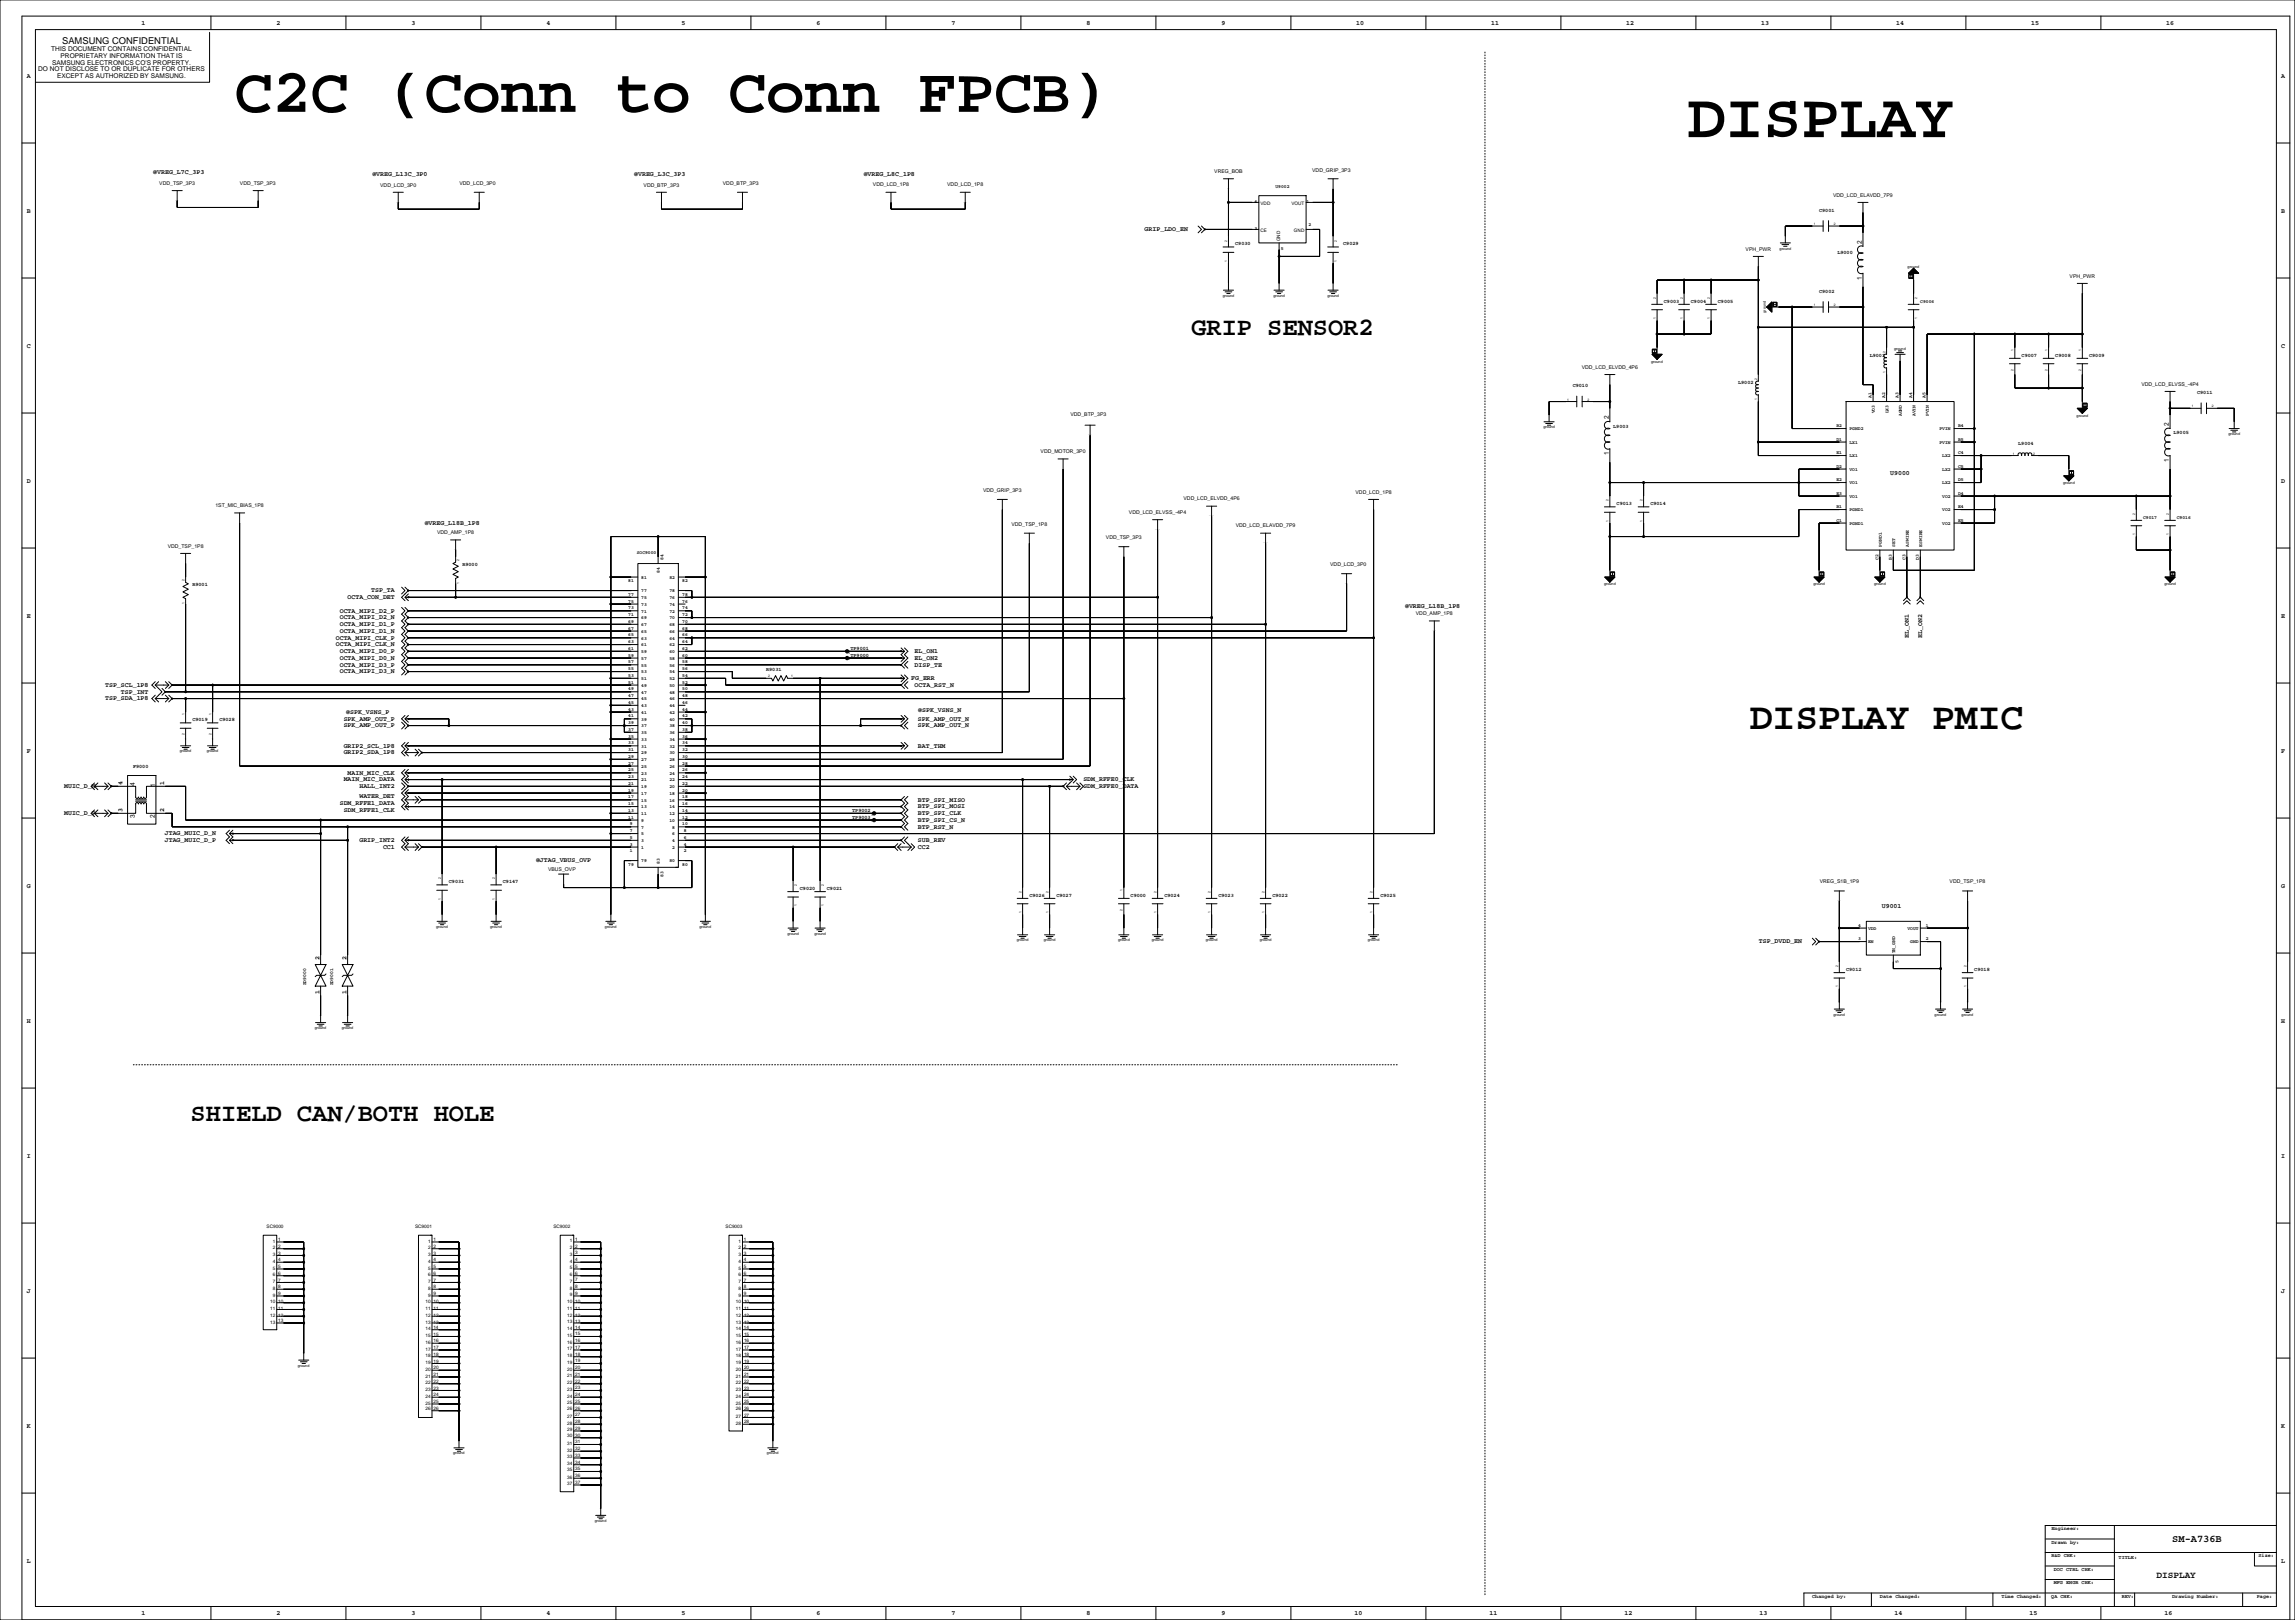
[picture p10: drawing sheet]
<svg xmlns="http://www.w3.org/2000/svg" width="1727mm" height="1219mm" viewBox="0 0 1727 1219" stroke-linecap="round" stroke-linejoin="round" font-family="sans-serif">
<defs><g id="words">
<g font-size="47.6">
<text x="176" y="84">C2C (Conn to Conn FPCB)</text>
<text x="1270" y="103">DISPLAY</text>
</g>
<text font-size="28.6" x="1317" y="549">DISPLAY PMIC</text>
<g font-size="19">
<text x="896" y="252">GRIP SENSOR2</text>
<text x="143" y="843">SHIELD CAN/BOTH HOLE</text>
</g>
<text font-size="7.8" x="1635" y="1160">SM-A736B</text>
<g font-size="7.1">
<text x="47" y="33">SAMSUNG CONFIDENTIAL</text>
<text x="1623" y="1187">DISPLAY</text>
</g>
<g font-size="4.9">
<text x="106" y="19">1</text>
<text x="208" y="19">2</text>
<text x="310" y="19">3</text>
<text x="411" y="19">4</text>
<text x="513" y="19">5</text>
<text x="614" y="19">6</text>
<text x="716" y="19">7</text>
<text x="817" y="19">8</text>
<text x="919" y="19">9</text>
<text x="1020" y="19">10</text>
<text x="1122" y="19">11</text>
<text x="1224" y="19">12</text>
<text x="1325" y="19">13</text>
<text x="1427" y="19">14</text>
<text x="1528" y="19">15</text>
<text x="1630" y="19">16</text>
<text x="39" y="39">THIS DOCUMENT CONTAINS CONFIDENTIAL</text>
<text x="46" y="44">PROPRIETARY INFORMATION THAT IS</text>
<text x="29" y="54">DO NOT DISCLOSE TO OR DUPLICATE FOR OTHERS</text>
<text x="39" y="49">SAMSUNG ELECTRONICS CO'S PROPERTY.</text>
<text x="20" y="58">A</text>
<text x="43" y="59">EXCEPT AS AUTHORIZED BY SAMSUNG.</text>
<text x="1716" y="58">A</text>
<text x="115" y="131">@VREG_L7C_3P3</text>
<text x="280" y="132">@VREG_L13C_3P0</text>
<text x="477" y="132">@VREG_L3C_3P3</text>
<text x="650" y="132">@VREG_L8C_1P8</text>
<text x="20" y="160">B</text>
<text x="1716" y="160">B</text>
<text x="861" y="174">GRIP_LDO_EN</text>
<text x="1401" y="183" transform="rotate(-90 1401 183)">2</text>
<text x="1401" y="210" transform="rotate(-90 1401 210)">1</text>
<text x="20" y="262">C</text>
<text x="1716" y="262">C</text>
<text x="1210" y="315" transform="rotate(-90 1210 315)">2</text>
<text x="1632" y="320" transform="rotate(-90 1632 320)">2</text>
<text x="1210" y="342" transform="rotate(-90 1210 342)">1</text>
<text x="1632" y="348" transform="rotate(-90 1632 348)">1</text>
<text x="1422" y="357">U9000</text>
<text x="20" y="363">D</text>
<text x="1716" y="363">D</text>
<text x="320" y="395">@VREG_L18B_1P8</text>
<text x="279" y="446">TSP_TA</text>
<text x="262" y="451">OCTA_CON_DET</text>
<text x="256" y="461">OCTA_MIPI_D2_P</text>
<text x="1057" y="457">@VREG_L18B_1P8</text>
<text x="20" y="465">E</text>
<text x="256" y="466">OCTA_MIPI_D2_N</text>
<text x="1716" y="465">E</text>
<text x="256" y="471">OCTA_MIPI_D1_P</text>
<text x="256" y="476">OCTA_MIPI_D1_N</text>
<text x="1436" y="480" transform="rotate(-90 1436 480)">EL_ON1</text>
<text x="1446" y="480" transform="rotate(-90 1446 480)">EL_ON2</text>
<text x="253" y="481">OCTA_MIPI_CLK_P</text>
<text x="253" y="486">OCTA_MIPI_CLK_N</text>
<text x="256" y="491">OCTA_MIPI_D0_P</text>
<text x="688" y="491">EL_ON1</text>
<text x="256" y="496">OCTA_MIPI_D0_N</text>
<text x="688" y="496">EL_ON2</text>
<text x="256" y="502">OCTA_MIPI_D3_P</text>
<text x="688" y="502">DISP_TE</text>
<text x="256" y="507">OCTA_MIPI_D3_N</text>
<text x="686" y="512">FG_ERR</text>
<text x="79" y="517">TSP_SCL_1P8</text>
<text x="91" y="522">TSP_INT</text>
<text x="688" y="517">OCTA_RST_N</text>
<text x="79" y="527">TSP_SDA_1P8</text>
<text x="260" y="537">@SPK_VSNS_P</text>
<text x="691" y="536">@SPK_VSNS_N</text>
<text x="259" y="542">SPK_AMP_OUT_P</text>
<text x="691" y="542">SPK_AMP_OUT_N</text>
<text x="259" y="547">SPK_AMP_OUT_P</text>
<text x="691" y="547">SPK_AMP_OUT_N</text>
<text x="259" y="563">GRIP2_SCL_1P8</text>
<text x="691" y="563">BAT_THM</text>
<text x="20" y="566">F</text>
<text x="259" y="568">GRIP2_SDA_1P8</text>
<text x="1716" y="566">F</text>
<text x="259" y="588">MAIN_MIC_DATA</text>
<text x="262" y="583">MAIN_MIC_CLK</text>
<text x="815" y="588">SDM_RFFE0_CLK</text>
<text x="48" y="593">MUIC_D_N</text>
<text x="92" y="591" transform="rotate(-90 92 591)">4</text>
<text x="102" y="591" transform="rotate(-90 102 591)">4</text>
<text x="117" y="592" transform="rotate(-90 117 592)">1</text>
<text x="124" y="591" transform="rotate(-90 124 591)">1</text>
<text x="270" y="593">HALL_INT2</text>
<text x="815" y="593">SDM_RFFE0_DATA</text>
<text x="256" y="606">SDM_RFFE1_DATA</text>
<text x="270" y="601">WATER_DET</text>
<text x="691" y="603">BTP_SPI_MISO</text>
<text x="92" y="611" transform="rotate(-90 92 611)">3</text>
<text x="124" y="611" transform="rotate(-90 124 611)">2</text>
<text x="259" y="611">SDM_RFFE1_CLK</text>
<text x="691" y="608">BTP_SPI_MOSI</text>
<text x="48" y="613">MUIC_D_P</text>
<text x="102" y="616" transform="rotate(-90 102 616)">3</text>
<text x="116" y="615" transform="rotate(-90 116 615)">2</text>
<text x="691" y="613">BTP_SPI_CLK</text>
<text x="691" y="623">BTP_RST_N</text>
<text x="691" y="618">BTP_SPI_CS_N</text>
<text x="124" y="629">JTAG_MUIC_D_N</text>
<text x="124" y="634">JTAG_MUIC_D_P</text>
<text x="270" y="634">GRIP_INT2</text>
<text x="691" y="634">SUB_REV</text>
<text x="288" y="639">CC1</text>
<text x="691" y="639">CC2</text>
<text x="403" y="649">@JTAG_VBUS_OVP</text>
<text x="20" y="668">G</text>
<text x="1716" y="668">G</text>
<text x="1416" y="683">U9001</text>
<text x="1323" y="710">TSP_DVDD_EN</text>
<text x="240" y="723" transform="rotate(-90 240 723)">2</text>
<text x="261" y="723" transform="rotate(-90 261 723)">2</text>
<text x="240" y="748" transform="rotate(-90 240 748)">1</text>
<text x="261" y="748" transform="rotate(-90 261 748)">1</text>
<text x="20" y="769">H</text>
<text x="1716" y="769">H</text>
<text x="20" y="871">I</text>
<text x="1716" y="871">I</text>
<text x="20" y="973">J</text>
<text x="1716" y="973">J</text>
<text x="20" y="1074">K</text>
<text x="1716" y="1074">K</text>
<text x="20" y="1176">L</text>
<text x="1716" y="1176">L</text>
<text x="106" y="1215">1</text>
<text x="208" y="1215">2</text>
<text x="310" y="1215">3</text>
<text x="411" y="1215">4</text>
<text x="513" y="1215">5</text>
<text x="614" y="1215">6</text>
<text x="716" y="1215">7</text>
<text x="817" y="1215">8</text>
<text x="919" y="1215">9</text>
<text x="1019" y="1215">10</text>
<text x="1121" y="1215">11</text>
<text x="1222" y="1215">12</text>
<text x="1324" y="1215">13</text>
<text x="1425" y="1215">14</text>
<text x="1527" y="1215">15</text>
<text x="1629" y="1215">16</text>
</g>
<g font-size="3.9">
<text x="914" y="130">VREG_BOB</text>
<text x="987" y="129">VDD_GRIP_3P3</text>
<text x="120" y="139">VDD_TSP_3P3</text>
<text x="181" y="139">VDD_TSP_3P3</text>
<text x="286" y="140">VDD_LCD_3P0</text>
<text x="346" y="139">VDD_LCD_3P0</text>
<text x="484" y="140">VDD_BTP_3P3</text>
<text x="544" y="139">VDD_BTP_3P3</text>
<text x="657" y="140">VDD_LCD_1P8</text>
<text x="713" y="140">VDD_LCD_1P8</text>
<text x="1379" y="148">VDD_LCD_ELAVDD_7P9</text>
<text x="1369" y="159">C9001</text>
<text x="929" y="185">C9030</text>
<text x="1011" y="185">C9029</text>
<text x="1313" y="189">VPH_PWR</text>
<text x="1383" y="191">L9000</text>
<text x="1557" y="209">VPH_PWR</text>
<text x="1369" y="220">C9002</text>
<text x="1252" y="228">C9003</text>
<text x="1272" y="228">C9004</text>
<text x="1293" y="228">C9005</text>
<text x="1407" y="268">L9001</text>
<text x="1521" y="268">C9007</text>
<text x="1547" y="268">C9008</text>
<text x="1572" y="268">C9009</text>
<text x="1190" y="277">VDD_LCD_ELVDD_4P6</text>
<text x="1183" y="291">C9010</text>
<text x="1308" y="289">L9002</text>
<text x="1611" y="290">VDD_LCD_ELVSS_-4P4</text>
<text x="1653" y="296">C9011</text>
<text x="805" y="313">VDD_BTP_3P3</text>
<text x="1214" y="322">L9003</text>
<text x="1635" y="327">L9005</text>
<text x="1519" y="334">L9004</text>
<text x="783" y="341">VDD_MOTOR_3P0</text>
<text x="740" y="370">VDD_GRIP_3P3</text>
<text x="1020" y="371">VDD_LCD_1P8</text>
<text x="891" y="376">VDD_LCD_ELVDD_4P6</text>
<text x="162" y="381">1ST_MIC_BIAS_1P8</text>
<text x="1216" y="380">C9013</text>
<text x="1242" y="380">C9014</text>
<text x="849" y="387">VDD_LCD_ELVSS_-4P4</text>
<text x="761" y="395">VDD_TSP_1P8</text>
<text x="329" y="402">VDD_AMP_1P8</text>
<text x="930" y="397">VDD_LCD_ELAVDD_7P9</text>
<text x="832" y="406">VDD_TSP_3P3</text>
<text x="126" y="412">VDD_TSP_1P8</text>
<text x="348" y="426">R9000</text>
<text x="1001" y="426">VDD_LCD_3P0</text>
<text x="145" y="441">R9001</text>
<text x="1065" y="463">VDD_AMP_1P8</text>
<text x="640" y="489">TP9001</text>
<text x="640" y="494">TP9000</text>
<text x="576" y="505">R9031</text>
<text x="145" y="543">C9019</text>
<text x="165" y="543">C9028</text>
<text x="100" y="577">F9000</text>
<text x="641" y="611">TP9002</text>
<text x="641" y="616">TP9003</text>
<text x="412" y="655">VBUS_OVP</text>
<text x="338" y="665">C9031</text>
<text x="378" y="665">C9147</text>
<text x="1369" y="665">VREG_S1B_1P9</text>
<text x="1467" y="665">VDD_TSP_1P8</text>
<text x="602" y="670">C9020</text>
<text x="622" y="670">C9021</text>
<text x="775" y="675">C9026</text>
<text x="795" y="675">C9027</text>
<text x="851" y="675">C9000</text>
<text x="876" y="675">C9024</text>
<text x="917" y="675">C9023</text>
<text x="957" y="675">C9022</text>
<text x="1039" y="675">C9025</text>
<text x="1389" y="731">C9012</text>
<text x="1486" y="731">C9018</text>
<text x="1544" y="1151">Engineer:</text>
<text x="1544" y="1162">Drawn by:</text>
<text x="1544" y="1172">R&amp;D CHK:</text>
<text x="1594" y="1173">TITLE:</text>
<text x="1699" y="1172">Size:</text>
<text x="1545" y="1182">DOC CTRL CHK:</text>
<text x="1545" y="1192">MFG ENGR CHK:</text>
<text x="1364" y="1202">Changed by:</text>
<text x="1415" y="1202">Date Changed:</text>
<text x="1506" y="1202">Time Changed:</text>
<text x="1543" y="1202">QA CHK:</text>
<text x="1596" y="1202">REV:</text>
<text x="1634" y="1202">Drawing Number:</text>
<text x="1698" y="1202">Page:</text>
</g>
<g font-size="3.5">
<text x="960" y="141">U9002</text>
<text x="944" y="153">4</text>
<text x="948" y="154">VDD</text>
<text x="972" y="154">VOUT</text>
<text x="983" y="153">1</text>
<text x="944" y="173">3</text>
<text x="984" y="170">2</text>
<text x="948" y="174">CE</text>
<text x="974" y="174">GND</text>
<text x="963" y="181" transform="rotate(-90 963 181)">GND</text>
<text x="964" y="188">5</text>
<text x="1445" y="228">C9006</text>
<text x="1408" y="299" transform="rotate(-90 1408 299)">A1</text>
<text x="1418" y="299" transform="rotate(-90 1418 299)">A2</text>
<text x="1429" y="299" transform="rotate(-90 1429 299)">A3</text>
<text x="1439" y="299" transform="rotate(-90 1439 299)">A4</text>
<text x="1449" y="299" transform="rotate(-90 1449 299)">A5</text>
<text x="1411" y="311" transform="rotate(-90 1411 311)">VO3</text>
<text x="1421" y="311" transform="rotate(-90 1421 311)">LX3</text>
<text x="1431" y="313" transform="rotate(-90 1431 313)">AGND</text>
<text x="1441" y="313" transform="rotate(-90 1441 313)">AVIN</text>
<text x="1451" y="313" transform="rotate(-90 1451 313)">PVIN</text>
<text x="1382" y="321">B2</text>
<text x="1392" y="324">PGND2</text>
<text x="1459" y="324">PVIN</text>
<text x="1473" y="321">B4</text>
<text x="1382" y="331">D1</text>
<text x="1392" y="334">LX1</text>
<text x="1459" y="334">PVIN</text>
<text x="1473" y="331">B5</text>
<text x="1382" y="342">E1</text>
<text x="1473" y="342">C4</text>
<text x="1392" y="344">LX1</text>
<text x="1461" y="344">LX2</text>
<text x="1382" y="352">D2</text>
<text x="1473" y="352">C5</text>
<text x="1392" y="354">VO1</text>
<text x="1461" y="354">LX2</text>
<text x="1382" y="362">E2</text>
<text x="1392" y="364">VO1</text>
<text x="1461" y="364">LX2</text>
<text x="1473" y="362">D5</text>
<text x="1382" y="372">E3</text>
<text x="1392" y="375">VO1</text>
<text x="1461" y="375">VO2</text>
<text x="1473" y="372">D4</text>
<text x="1382" y="382">B1</text>
<text x="1473" y="382">E4</text>
<text x="1392" y="385">PGND1</text>
<text x="1461" y="385">VO2</text>
<text x="1382" y="392">C1</text>
<text x="1392" y="395">PGND1</text>
<text x="1461" y="395">VO2</text>
<text x="1473" y="392">E5</text>
<text x="1613" y="390">C9017</text>
<text x="1638" y="390">C9016</text>
<text x="1416" y="411" transform="rotate(-90 1416 411)">PGND1</text>
<text x="1426" y="411" transform="rotate(-90 1426 411)">SET</text>
<text x="1436" y="411" transform="rotate(-90 1436 411)">ASWIRE</text>
<text x="1446" y="411" transform="rotate(-90 1446 411)">ESWIRE</text>
<text x="479" y="417">SOC9000</text>
<text x="499" y="421" transform="rotate(-90 499 421)">84</text>
<text x="1413" y="421" transform="rotate(-90 1413 421)">C2</text>
<text x="1423" y="421" transform="rotate(-90 1423 421)">B3</text>
<text x="1434" y="421" transform="rotate(-90 1434 421)">C3</text>
<text x="1444" y="421" transform="rotate(-90 1444 421)">D3</text>
<text x="497" y="431" transform="rotate(-90 497 431)">84</text>
<text x="482" y="436">81</text>
<text x="504" y="436">82</text>
<text x="473" y="438">81</text>
<text x="513" y="438">82</text>
<text x="473" y="448">77</text>
<text x="482" y="446">77</text>
<text x="504" y="446">78</text>
<text x="513" y="448">78</text>
<text x="473" y="453">75</text>
<text x="482" y="456">73</text>
<text x="482" y="451">75</text>
<text x="504" y="451">76</text>
<text x="504" y="456">74</text>
<text x="513" y="453">76</text>
<text x="473" y="458">73</text>
<text x="482" y="461">71</text>
<text x="504" y="461">72</text>
<text x="513" y="458">74</text>
<text x="473" y="464">71</text>
<text x="482" y="466">69</text>
<text x="504" y="466">70</text>
<text x="513" y="464">72</text>
<text x="473" y="469">69</text>
<text x="473" y="474">67</text>
<text x="482" y="471">67</text>
<text x="504" y="471">68</text>
<text x="513" y="474">68</text>
<text x="513" y="469">70</text>
<text x="473" y="479">65</text>
<text x="482" y="476">65</text>
<text x="504" y="476">66</text>
<text x="513" y="479">66</text>
<text x="473" y="484">63</text>
<text x="482" y="481">63</text>
<text x="504" y="481">64</text>
<text x="513" y="484">64</text>
<text x="473" y="489">61</text>
<text x="482" y="486">61</text>
<text x="482" y="491">59</text>
<text x="504" y="486">62</text>
<text x="504" y="491">60</text>
<text x="513" y="489">62</text>
<text x="638" y="492">1</text>
<text x="473" y="494">59</text>
<text x="482" y="497">57</text>
<text x="504" y="497">58</text>
<text x="513" y="494">60</text>
<text x="638" y="497">1</text>
<text x="473" y="499">57</text>
<text x="482" y="502">55</text>
<text x="504" y="502">56</text>
<text x="513" y="499">58</text>
<text x="473" y="504">55</text>
<text x="473" y="509">53</text>
<text x="482" y="507">53</text>
<text x="504" y="507">54</text>
<text x="513" y="504">56</text>
<text x="513" y="509">54</text>
<text x="473" y="514">51</text>
<text x="482" y="512">51</text>
<text x="504" y="512">52</text>
<text x="513" y="514">52</text>
<text x="473" y="519">49</text>
<text x="482" y="517">49</text>
<text x="482" y="522">47</text>
<text x="504" y="517">50</text>
<text x="504" y="522">48</text>
<text x="513" y="519">50</text>
<text x="473" y="524">47</text>
<text x="482" y="527">45</text>
<text x="504" y="527">46</text>
<text x="513" y="524">48</text>
<text x="473" y="530">45</text>
<text x="482" y="532">43</text>
<text x="504" y="532">44</text>
<text x="513" y="530">46</text>
<text x="473" y="540">41</text>
<text x="473" y="535">43</text>
<text x="482" y="537">41</text>
<text x="504" y="537">42</text>
<text x="513" y="535">44</text>
<text x="513" y="540">42</text>
<text x="473" y="545">39</text>
<text x="482" y="542">39</text>
<text x="504" y="542">40</text>
<text x="513" y="545">40</text>
<text x="473" y="550">37</text>
<text x="482" y="547">37</text>
<text x="504" y="547">38</text>
<text x="513" y="550">38</text>
<text x="473" y="555">35</text>
<text x="482" y="557">33</text>
<text x="482" y="552">35</text>
<text x="504" y="557">34</text>
<text x="504" y="552">36</text>
<text x="513" y="555">36</text>
<text x="473" y="560">33</text>
<text x="482" y="563">31</text>
<text x="504" y="563">32</text>
<text x="513" y="560">34</text>
<text x="473" y="565">31</text>
<text x="482" y="568">29</text>
<text x="504" y="568">30</text>
<text x="513" y="565">32</text>
<text x="473" y="575">27</text>
<text x="473" y="570">29</text>
<text x="482" y="573">27</text>
<text x="504" y="573">28</text>
<text x="513" y="575">28</text>
<text x="513" y="570">30</text>
<text x="473" y="580">25</text>
<text x="482" y="578">25</text>
<text x="504" y="578">26</text>
<text x="513" y="580">26</text>
<text x="473" y="585">23</text>
<text x="482" y="583">23</text>
<text x="482" y="588">21</text>
<text x="504" y="588">22</text>
<text x="504" y="583">24</text>
<text x="513" y="585">24</text>
<text x="473" y="590">21</text>
<text x="482" y="593">19</text>
<text x="504" y="593">20</text>
<text x="513" y="590">22</text>
<text x="473" y="596">19</text>
<text x="482" y="598">17</text>
<text x="504" y="598">18</text>
<text x="513" y="596">20</text>
<text x="473" y="601">17</text>
<text x="473" y="606">15</text>
<text x="482" y="603">15</text>
<text x="504" y="603">16</text>
<text x="513" y="606">16</text>
<text x="513" y="601">18</text>
<text x="473" y="611">13</text>
<text x="482" y="608">13</text>
<text x="504" y="608">14</text>
<text x="513" y="611">14</text>
<text x="473" y="616">11</text>
<text x="482" y="613">11</text>
<text x="504" y="613">12</text>
<text x="513" y="616">12</text>
<text x="655" y="614">1</text>
<text x="474" y="621">9</text>
<text x="482" y="618">9</text>
<text x="482" y="623">7</text>
<text x="504" y="618">10</text>
<text x="506" y="623">8</text>
<text x="513" y="621">10</text>
<text x="655" y="619">1</text>
<text x="474" y="626">7</text>
<text x="482" y="629">5</text>
<text x="506" y="629">6</text>
<text x="514" y="626">8</text>
<text x="474" y="631">5</text>
<text x="482" y="634">3</text>
<text x="506" y="634">4</text>
<text x="514" y="631">6</text>
<text x="474" y="641">1</text>
<text x="474" y="636">3</text>
<text x="482" y="639">1</text>
<text x="506" y="639">2</text>
<text x="514" y="641">2</text>
<text x="514" y="636">4</text>
<text x="473" y="651">79</text>
<text x="482" y="649">79</text>
<text x="497" y="650" transform="rotate(-90 497 650)">83</text>
<text x="504" y="649">80</text>
<text x="513" y="651">80</text>
<text x="499" y="660" transform="rotate(-90 499 660)">83</text>
<text x="1398" y="697">4</text>
<text x="1406" y="700">VDD</text>
<text x="1435" y="700">VOUT</text>
<text x="1449" y="697">1</text>
<text x="1398" y="707">3</text>
<text x="1449" y="707">2</text>
<text x="1406" y="710">EN</text>
<text x="1437" y="710">GND</text>
<text x="1426" y="717" transform="rotate(-90 1426 717)">TH_GND</text>
<text x="1429" y="725" transform="rotate(-90 1429 725)">5</text>
<text x="230" y="741" transform="rotate(-90 230 741)">ZD9000</text>
<text x="251" y="741" transform="rotate(-90 251 741)">ZD9001</text>
<text x="201" y="924">SC9000</text>
<text x="312" y="924">SC9001</text>
<text x="416" y="924">SC9002</text>
<text x="546" y="924">SC9003</text>
<text x="205" y="935">1</text>
<text x="209" y="934">1</text>
<text x="322" y="935">1</text>
<text x="326" y="934">1</text>
<text x="429" y="935">1</text>
<text x="433" y="934">1</text>
<text x="556" y="935">1</text>
<text x="560" y="934">1</text>
<text x="205" y="940">2</text>
<text x="209" y="939">2</text>
<text x="322" y="940">2</text>
<text x="326" y="939">2</text>
<text x="429" y="940">2</text>
<text x="433" y="939">2</text>
<text x="556" y="940">2</text>
<text x="560" y="939">2</text>
<text x="205" y="945">3</text>
<text x="209" y="944">3</text>
<text x="322" y="945">3</text>
<text x="326" y="944">3</text>
<text x="429" y="945">3</text>
<text x="433" y="944">3</text>
<text x="556" y="945">3</text>
<text x="560" y="944">3</text>
<text x="205" y="950">4</text>
<text x="209" y="949">4</text>
<text x="322" y="950">4</text>
<text x="326" y="949">4</text>
<text x="429" y="950">4</text>
<text x="433" y="954">5</text>
<text x="433" y="949">4</text>
<text x="556" y="950">4</text>
<text x="560" y="949">4</text>
<text x="205" y="955">5</text>
<text x="209" y="959">6</text>
<text x="209" y="954">5</text>
<text x="322" y="955">5</text>
<text x="326" y="954">5</text>
<text x="326" y="959">6</text>
<text x="429" y="955">5</text>
<text x="433" y="959">6</text>
<text x="556" y="955">5</text>
<text x="560" y="959">6</text>
<text x="560" y="954">5</text>
<text x="205" y="960">6</text>
<text x="205" y="965">7</text>
<text x="209" y="964">7</text>
<text x="322" y="960">6</text>
<text x="322" y="965">7</text>
<text x="326" y="964">7</text>
<text x="429" y="960">6</text>
<text x="429" y="965">7</text>
<text x="433" y="964">7</text>
<text x="556" y="960">6</text>
<text x="556" y="965">7</text>
<text x="560" y="964">7</text>
<text x="205" y="970">8</text>
<text x="209" y="969">8</text>
<text x="322" y="970">8</text>
<text x="326" y="969">8</text>
<text x="429" y="970">8</text>
<text x="433" y="969">8</text>
<text x="556" y="970">8</text>
<text x="560" y="969">8</text>
<text x="205" y="976">9</text>
<text x="209" y="974">9</text>
<text x="322" y="976">9</text>
<text x="326" y="974">9</text>
<text x="429" y="975">9</text>
<text x="433" y="974">9</text>
<text x="556" y="976">9</text>
<text x="560" y="974">9</text>
<text x="203" y="981">10</text>
<text x="209" y="981">10</text>
<text x="320" y="981">10</text>
<text x="326" y="981">10</text>
<text x="427" y="980">10</text>
<text x="433" y="980">10</text>
<text x="554" y="981">10</text>
<text x="560" y="981">10</text>
<text x="203" y="986">11</text>
<text x="209" y="986">11</text>
<text x="320" y="986">11</text>
<text x="326" y="986">11</text>
<text x="427" y="985">11</text>
<text x="433" y="985">11</text>
<text x="554" y="986">11</text>
<text x="560" y="986">11</text>
<text x="203" y="991">12</text>
<text x="203" y="996">13</text>
<text x="209" y="995">13</text>
<text x="209" y="991">12</text>
<text x="320" y="991">12</text>
<text x="320" y="996">13</text>
<text x="326" y="996">13</text>
<text x="326" y="991">12</text>
<text x="427" y="991">12</text>
<text x="427" y="996">13</text>
<text x="433" y="996">13</text>
<text x="433" y="991">12</text>
<text x="554" y="991">12</text>
<text x="554" y="996">13</text>
<text x="560" y="991">12</text>
<text x="560" y="996">13</text>
<text x="320" y="1001">14</text>
<text x="326" y="1000">14</text>
<text x="427" y="1001">14</text>
<text x="433" y="1000">14</text>
<text x="554" y="1001">14</text>
<text x="560" y="1000">14</text>
<text x="320" y="1006">15</text>
<text x="326" y="1005">15</text>
<text x="427" y="1006">15</text>
<text x="433" y="1005">15</text>
<text x="554" y="1006">15</text>
<text x="560" y="1005">15</text>
<text x="320" y="1011">16</text>
<text x="326" y="1010">16</text>
<text x="427" y="1011">16</text>
<text x="433" y="1010">16</text>
<text x="554" y="1011">16</text>
<text x="560" y="1010">16</text>
<text x="320" y="1016">17</text>
<text x="326" y="1015">17</text>
<text x="427" y="1016">17</text>
<text x="433" y="1020">18</text>
<text x="433" y="1015">17</text>
<text x="554" y="1016">17</text>
<text x="560" y="1015">17</text>
<text x="320" y="1021">18</text>
<text x="326" y="1025">19</text>
<text x="326" y="1020">18</text>
<text x="427" y="1021">18</text>
<text x="433" y="1025">19</text>
<text x="554" y="1021">18</text>
<text x="560" y="1025">19</text>
<text x="560" y="1020">18</text>
<text x="320" y="1031">20</text>
<text x="320" y="1026">19</text>
<text x="326" y="1030">20</text>
<text x="427" y="1031">20</text>
<text x="427" y="1026">19</text>
<text x="433" y="1030">20</text>
<text x="554" y="1031">20</text>
<text x="554" y="1026">19</text>
<text x="560" y="1030">20</text>
<text x="320" y="1036">21</text>
<text x="326" y="1035">21</text>
<text x="427" y="1036">21</text>
<text x="433" y="1035">21</text>
<text x="554" y="1036">21</text>
<text x="560" y="1035">21</text>
<text x="320" y="1042">22</text>
<text x="326" y="1041">22</text>
<text x="427" y="1041">22</text>
<text x="433" y="1040">22</text>
<text x="554" y="1042">22</text>
<text x="560" y="1041">22</text>
<text x="320" y="1047">23</text>
<text x="326" y="1046">23</text>
<text x="427" y="1046">23</text>
<text x="433" y="1045">23</text>
<text x="554" y="1047">23</text>
<text x="560" y="1046">23</text>
<text x="320" y="1052">24</text>
<text x="326" y="1056">25</text>
<text x="326" y="1051">24</text>
<text x="427" y="1051">24</text>
<text x="433" y="1050">24</text>
<text x="433" y="1056">25</text>
<text x="554" y="1052">24</text>
<text x="560" y="1056">25</text>
<text x="560" y="1051">24</text>
<text x="320" y="1057">25</text>
<text x="320" y="1061">26</text>
<text x="326" y="1061">26</text>
<text x="427" y="1061">26</text>
<text x="427" y="1057">25</text>
<text x="433" y="1061">26</text>
<text x="554" y="1057">25</text>
<text x="554" y="1061">26</text>
<text x="560" y="1061">26</text>
<text x="427" y="1067">27</text>
<text x="433" y="1066">27</text>
<text x="554" y="1067">27</text>
<text x="560" y="1066">27</text>
<text x="427" y="1072">28</text>
<text x="433" y="1071">28</text>
<text x="554" y="1072">28</text>
<text x="560" y="1071">28</text>
<text x="427" y="1077">29</text>
<text x="433" y="1076">29</text>
<text x="427" y="1081">30</text>
<text x="433" y="1086">31</text>
<text x="433" y="1081">30</text>
<text x="427" y="1087">31</text>
<text x="433" y="1091">32</text>
<text x="427" y="1092">32</text>
<text x="427" y="1097">33</text>
<text x="433" y="1096">33</text>
<text x="427" y="1102">34</text>
<text x="433" y="1101">34</text>
<text x="427" y="1107">35</text>
<text x="433" y="1106">35</text>
<text x="427" y="1112">36</text>
<text x="433" y="1111">36</text>
<text x="427" y="1117">37</text>
<text x="433" y="1116">37</text>
</g>
<g font-size="2.8">
<text x="1339" y="188">ground</text>
<text x="1435" y="201">ground</text>
<text x="920" y="223">ground</text>
<text x="958" y="223">ground</text>
<text x="999" y="223">ground</text>
<text x="1329" y="235" transform="rotate(-90 1329 235)">ground</text>
<text x="1425" y="264">ground</text>
<text x="1242" y="273">ground</text>
<text x="1563" y="313">ground</text>
<text x="1161" y="322">ground</text>
<text x="1677" y="327">ground</text>
<text x="1552" y="364">ground</text>
<text x="1207" y="440">ground</text>
<text x="1364" y="440">ground</text>
<text x="1410" y="440">ground</text>
<text x="1629" y="440">ground</text>
<text x="135" y="566">ground</text>
<text x="156" y="566">ground</text>
<text x="328" y="698">ground</text>
<text x="369" y="698">ground</text>
<text x="455" y="698">ground</text>
<text x="526" y="698">ground</text>
<text x="592" y="703">ground</text>
<text x="613" y="703">ground</text>
<text x="765" y="708">ground</text>
<text x="785" y="708">ground</text>
<text x="841" y="708">ground</text>
<text x="867" y="708">ground</text>
<text x="907" y="708">ground</text>
<text x="948" y="708">ground</text>
<text x="1029" y="708">ground</text>
<text x="1380" y="764">ground</text>
<text x="1456" y="764">ground</text>
<text x="1476" y="764">ground</text>
<text x="237" y="774">ground</text>
<text x="257" y="774">ground</text>
<text x="224" y="1028">ground</text>
<text x="341" y="1094">ground</text>
<text x="577" y="1094">ground</text>
<text x="448" y="1145">ground</text>
</g>
<g font-size="2.5">
<text x="1365" y="169">1</text>
<text x="1380" y="169">2</text>
<text x="923" y="182" transform="rotate(-90 923 182)">2</text>
<text x="1006" y="182" transform="rotate(-90 1006 182)">2</text>
<text x="923" y="197" transform="rotate(-90 923 197)">1</text>
<text x="1006" y="197" transform="rotate(-90 1006 197)">1</text>
<text x="1246" y="225" transform="rotate(-90 1246 225)">2</text>
<text x="1266" y="225" transform="rotate(-90 1266 225)">2</text>
<text x="1287" y="225" transform="rotate(-90 1287 225)">2</text>
<text x="1443" y="225" transform="rotate(-90 1443 225)">2</text>
<text x="1365" y="230">1</text>
<text x="1380" y="230">2</text>
<text x="1246" y="240" transform="rotate(-90 1246 240)">1</text>
<text x="1266" y="240" transform="rotate(-90 1266 240)">1</text>
<text x="1287" y="240" transform="rotate(-90 1287 240)">1</text>
<text x="1443" y="240" transform="rotate(-90 1443 240)">1</text>
<text x="1515" y="264" transform="rotate(-90 1515 264)">1</text>
<text x="1540" y="264" transform="rotate(-90 1540 264)">1</text>
<text x="1566" y="264" transform="rotate(-90 1566 264)">1</text>
<text x="1419" y="266" transform="rotate(-90 1419 266)">2</text>
<text x="1419" y="281" transform="rotate(-90 1419 281)">1</text>
<text x="1515" y="279" transform="rotate(-90 1515 279)">2</text>
<text x="1540" y="279" transform="rotate(-90 1540 279)">2</text>
<text x="1566" y="279" transform="rotate(-90 1566 279)">2</text>
<text x="1322" y="286" transform="rotate(-90 1322 286)">2</text>
<text x="1179" y="301">1</text>
<text x="1195" y="301">2</text>
<text x="1322" y="301" transform="rotate(-90 1322 301)">1</text>
<text x="1649" y="306">1</text>
<text x="1664" y="306">2</text>
<text x="1515" y="342">1</text>
<text x="1530" y="342">2</text>
<text x="1210" y="377" transform="rotate(-90 1210 377)">2</text>
<text x="1236" y="377" transform="rotate(-90 1236 377)">2</text>
<text x="1607" y="387" transform="rotate(-90 1607 387)">2</text>
<text x="1632" y="387" transform="rotate(-90 1632 387)">2</text>
<text x="1210" y="393" transform="rotate(-90 1210 393)">1</text>
<text x="1236" y="393" transform="rotate(-90 1236 393)">1</text>
<text x="1607" y="403" transform="rotate(-90 1607 403)">1</text>
<text x="1632" y="403" transform="rotate(-90 1632 403)">1</text>
<text x="346" y="422" transform="rotate(-90 346 422)">2</text>
<text x="139" y="437" transform="rotate(-90 139 437)">2</text>
<text x="346" y="439" transform="rotate(-90 346 439)">1</text>
<text x="139" y="454" transform="rotate(-90 139 454)">1</text>
<text x="578" y="510">2</text>
<text x="595" y="510">1</text>
<text x="139" y="538" transform="rotate(-90 139 538)">1</text>
<text x="159" y="538" transform="rotate(-90 159 538)">1</text>
<text x="139" y="553" transform="rotate(-90 139 553)">2</text>
<text x="159" y="553" transform="rotate(-90 159 553)">2</text>
<text x="332" y="662" transform="rotate(-90 332 662)">2</text>
<text x="372" y="662" transform="rotate(-90 372 662)">2</text>
<text x="600" y="667" transform="rotate(-90 600 667)">2</text>
<text x="620" y="667" transform="rotate(-90 620 667)">2</text>
<text x="769" y="672" transform="rotate(-90 769 672)">2</text>
<text x="789" y="672" transform="rotate(-90 789 672)">2</text>
<text x="845" y="670" transform="rotate(-90 845 670)">1</text>
<text x="870" y="672" transform="rotate(-90 870 672)">2</text>
<text x="911" y="672" transform="rotate(-90 911 672)">2</text>
<text x="951" y="672" transform="rotate(-90 951 672)">2</text>
<text x="1033" y="672" transform="rotate(-90 1033 672)">2</text>
<text x="332" y="677" transform="rotate(-90 332 677)">1</text>
<text x="372" y="677" transform="rotate(-90 372 677)">1</text>
<text x="600" y="682" transform="rotate(-90 600 682)">1</text>
<text x="620" y="682" transform="rotate(-90 620 682)">1</text>
<text x="769" y="687" transform="rotate(-90 769 687)">1</text>
<text x="789" y="687" transform="rotate(-90 789 687)">1</text>
<text x="845" y="685" transform="rotate(-90 845 685)">2</text>
<text x="870" y="687" transform="rotate(-90 870 687)">1</text>
<text x="911" y="687" transform="rotate(-90 911 687)">1</text>
<text x="951" y="687" transform="rotate(-90 951 687)">1</text>
<text x="1033" y="687" transform="rotate(-90 1033 687)">1</text>
<text x="1383" y="728" transform="rotate(-90 1383 728)">2</text>
<text x="1480" y="728" transform="rotate(-90 1480 728)">2</text>
<text x="1383" y="743" transform="rotate(-90 1383 743)">1</text>
<text x="1480" y="743" transform="rotate(-90 1480 743)">1</text>
</g>
<g font-size=".4">
<text x="924" y="142">VREG_BOB</text>
<text x="1003" y="142">.</text>
<text x="132" y="151">VDD_TSP_3P3</text>
<text x="194" y="151">.</text>
<text x="298" y="152">VDD_LCD_3P0</text>
<text x="360" y="152">.</text>
<text x="498" y="152">.</text>
<text x="559" y="152">.</text>
<text x="670" y="152">.</text>
<text x="725" y="152">VDD_LCD_1P8</text>
<text x="1402" y="160">.</text>
<text x="905" y="173">GRIP_LDO_EN</text>
<text x="1343" y="178">.</text>
<text x="1322" y="201">VPH_PWR</text>
<text x="924" y="213">.</text>
<text x="962" y="213">.</text>
<text x="1003" y="213">.</text>
<text x="1439" y="211">ground</text>
<text x="1566" y="221">VPH_PWR</text>
<text x="1338" y="232" transform="rotate(-90 1338 232)">ground</text>
<text x="1246" y="262">ground</text>
<text x="1429" y="272">ground</text>
<text x="1211" y="290">.</text>
<text x="1567" y="302">.</text>
<text x="1633" y="302">.</text>
<text x="1165" y="312">.</text>
<text x="1681" y="317">.</text>
<text x="819" y="328">VDD_BTP_3P3</text>
<text x="800" y="353">.</text>
<text x="1557" y="353">.</text>
<text x="754" y="383">.</text>
<text x="1033" y="383">.</text>
<text x="910" y="389">VDD_LCD_ELVDD_4P6</text>
<text x="180" y="394">.</text>
<text x="869" y="399">VDD_LCD_ELVSS_-4P4</text>
<text x="342" y="414">VDD_AMP_1P8</text>
<text x="774" y="409">.</text>
<text x="950" y="409">VDD_LCD_ELAVDD_7P9</text>
<text x="846" y="419">.</text>
<text x="140" y="424">.</text>
<text x="1211" y="429">.</text>
<text x="1369" y="429">.</text>
<text x="1414" y="429">.</text>
<text x="1633" y="429">.</text>
<text x="1012" y="439">VDD_LCD_3P0</text>
<text x="306" y="450">OCTA_CON_DET</text>
<text x="307" y="444">TSP_TA</text>
<text x="1435" y="450" transform="rotate(-90 1435 450)">EL_ON1</text>
<text x="1445" y="450" transform="rotate(-90 1445 450)">EL_ON2</text>
<text x="306" y="460">OCTA_MIPI_D2_P</text>
<text x="306" y="465">OCTA_MIPI_D2_N</text>
<text x="306" y="470">OCTA_MIPI_D1_P</text>
<text x="306" y="480">OCTA_MIPI_CLK_P</text>
<text x="306" y="475">OCTA_MIPI_D1_N</text>
<text x="1078" y="475">VDD_AMP_1P8</text>
<text x="306" y="485">OCTA_MIPI_CLK_N</text>
<text x="306" y="490">OCTA_MIPI_D0_P</text>
<text x="677" y="490">EL_ON1</text>
<text x="306" y="495">OCTA_MIPI_D0_N</text>
<text x="677" y="495">EL_ON2</text>
<text x="306" y="500">OCTA_MIPI_D3_P</text>
<text x="677" y="500">DISP_TE</text>
<text x="306" y="505">OCTA_MIPI_D3_N</text>
<text x="128" y="516">TSP_SCL_1P8</text>
<text x="677" y="516">OCTA_RST_N</text>
<text x="678" y="510">.</text>
<text x="124" y="521">TSP_INT</text>
<text x="128" y="526">TSP_SDA_1P8</text>
<text x="306" y="541">SPK_AMP_OUT_P</text>
<text x="307" y="546">.</text>
<text x="677" y="541">SPK_AMP_OUT_N</text>
<text x="677" y="546">SPK_AMP_OUT_N</text>
<text x="139" y="556">ground</text>
<text x="159" y="556">ground</text>
<text x="306" y="561">GRIP2_SCL_1P8</text>
<text x="678" y="561">.</text>
<text x="316" y="566">GRIP2_SDA_1P8</text>
<text x="306" y="582">MAIN_MIC_CLK</text>
<text x="306" y="587">MAIN_MIC_DATA</text>
<text x="805" y="587">.</text>
<text x="83" y="592">MUIC_D_N</text>
<text x="307" y="592">.</text>
<text x="800" y="592">.</text>
<text x="306" y="597">WATER_DET</text>
<text x="316" y="602">SDM_RFFE1_DATA</text>
<text x="677" y="602">BTP_SPI_MISO</text>
<text x="306" y="607">SDM_RFFE1_CLK</text>
<text x="677" y="607">BTP_SPI_MOSI</text>
<text x="83" y="612">MUIC_D_P</text>
<text x="677" y="617">BTP_SPI_CS_N</text>
<text x="677" y="612">BTP_SPI_CLK</text>
<text x="677" y="622">BTP_RST_N</text>
<text x="174" y="627">JTAG_MUIC_D_N</text>
<text x="174" y="632">JTAG_MUIC_D_P</text>
<text x="306" y="632">GRIP_INT2</text>
<text x="677" y="632">SUB_REV</text>
<text x="317" y="637">CC1</text>
<text x="673" y="637">.</text>
<text x="424" y="665">.</text>
<text x="1383" y="678">VREG_S1B_1P9</text>
<text x="1480" y="678">.</text>
<text x="332" y="688">ground</text>
<text x="373" y="688">ground</text>
<text x="459" y="688">ground</text>
<text x="530" y="688">ground</text>
<text x="597" y="693">.</text>
<text x="617" y="693">.</text>
<text x="769" y="698">.</text>
<text x="790" y="698">.</text>
<text x="846" y="698">.</text>
<text x="871" y="698">.</text>
<text x="912" y="698">.</text>
<text x="952" y="698">.</text>
<text x="1033" y="698">.</text>
<text x="1368" y="709">TSP_DVDD_EN</text>
<text x="1383" y="754">ground</text>
<text x="1460" y="754">ground</text>
<text x="1480" y="754">ground</text>
<text x="241" y="764">ground</text>
<text x="261" y="764">ground</text>
<text x="228" y="1018">ground</text>
<text x="345" y="1084">ground</text>
<text x="581" y="1084">ground</text>
<text x="451" y="1135">ground</text>
</g>
</g></defs>
<g fill="none" stroke="#000" stroke-width=".75">
<path d="M0 0v1219h1727v-1219M17 12h1706v1207h-1706zM159 12v10M260 12v10M362 12v10M463 12v10M565 12v10M667 12v10M768 12v10M870 12v10M971 12v10M1073 12v10"/>
<path d="M1174 12v10M1276 12v10M1378 12v10M1479 12v10M1581 12v10M27 22h1686v1187h-1686zM158 24v38h-131M17 108h10M1713 108h10M921 135h7M924 135v51M999 135h8"/>
<path d="M1003 135v51M130 143h7M133 143v13h61v-13M190 143h8M296 145h7M300 145v12h61v-12M357 145h7M494 145h8M498 145v12h61v-12M555 145h7M667 145h7M670 145v12h56v-12"/>
<path d="M722 145h8M924 152h23M947 147h36v36h-36zM983 152h20M1398 152h8M1402 152v33a2.8 2.8 0 0 0-4 3 2.8 2.8 0 0 0 4 2 2.8 2.8 0 0 0-4 3 2.8 2.8 0 0 0 4 2 2.8 2.8 0 0 0-4 3 2.8 2.8 0 0 0 4 3 2.8 2.8 0 0 0-4 2 2.8 2.8 0 0 0 4 3v83h7v13M901 170l3 3-3 2M904 170l3 3-3 2M907 173h.1M907 173h40M983 173h10v20h-31M1372 166v8"/>
<path d="M1372 170h-29v13M1376 166v8M1376 170h26M920 190h8M920 186h8M924 190v28M962 183v35M999 190h8M999 186h8M1003 190v28M1319 193h8M1323 193v94a1.4 1.4 0 0 0-2 1 1.4 1.4 0 0 0 2 1 1.4 1.4 0 0 0-2 2 1.4 1.4 0 0 0 2 1 1.4 1.4 0 0 0-2 1 1.4 1.4 0 0 0 2 1"/>
<path d="M1340 183h7M1341 184h5M1342 185h3M17 209h10M921 218h7M922 220h5M959 218h7M960 220h5M999 218h8M1001 220h5M1267 211v18M1287 211v18"/>
<path d="M1323 211h-76v18M1436 206l4-4 4 4zM1436 206h3v3h-3zM1437 209h2M1437 207h2M1438 207v2M1440 206v23M1563 213h8M1567 213v57M1713 209h10M923 221h3M961 221h3"/>
<path d="M1002 221h2M1243 233h8M1243 229h8M1247 233v34M1263 233h8M1263 229h8M1267 233v18M1283 233h9M1283 229h9M1287 233v18h-40M1333 227v8l-4-4zM1333 231h39"/>
<path d="M1334 227h3v4h-3zM1334 229h2M1334 228v2M1336 228v2M1348 231v91h41M1372 227v8M1376 231h26M1376 227v8M1436 233h8M1436 229h8M1440 233v69M1323 246h117"/>
<path d="M1420 246v21a1.6 1.6 0 0 0-3 1 1.6 1.6 0 0 0 3 1M1486 251v178h-61v-15M1516 251v19M1541 251v19M1567 251h-117v51M1243 267h8l-4 3zM1243 263h3v3h-3zM1244 263h2M1244 265h2M1245 263v2M1420 269a1.6 1.6 0 0 0-3 1 1.8 1.8 0 0 0 3 2 1.6 1.6 0 0 0-3 1 1.6 1.6 0 0 0 3 1 1.6 1.6 0 0 0-3 1 1.8 1.8 0 0 0 3 2v25M1426 267h8"/>
<path d="M1427 265h5M1428 264h3M1430 267v35M1512 270h8M1512 274h8M1516 274v18h51M1537 270h8M1537 274h8M1541 274v18M1563 270h8M1563 274h8M1567 274v33"/>
<path d="M1186 298v8M1190 298v8M1207 282h8M1211 282v35a2.8 2.8 0 0 0-4 3 2.8 2.8 0 0 0 4 2 2.8 2.8 0 0 0-4 3 2.8 2.8 0 0 0 4 3 2.8 2.8 0 0 0-4 2 2.8 2.8 0 0 0 4 3 2.8 2.8 0 0 0-4 2 2.8 2.8 0 0 0 4 3v43M1323 295a1.4 1.4 0 0 0-2 1 1.4 1.4 0 0 0 2 1v46h66M1629 294h8M1633 294v28a2.8 2.8 0 0 0-4 3 2.8 2.8 0 0 0 4 3 2.8 2.8 0 0 0-4 2 2.8 2.8 0 0 0 4 3 2.8 2.8 0 0 0-4 2 2.8 2.8 0 0 0 4 3 2.8 2.8 0 0 0-4 2 2.8 2.8 0 0 0 4 3v49M17 311h10M816 320h8M820 320v256h-310M1162 317h7M1163 319h5"/>
<path d="M1164 320h3M1186 302h-20v15M1190 302h21M1389 302h81v112h-81zM1389 302h.1M1563 307h8l-4 4zM1567 303h3v3h-3zM1568 304h2M1568 306h2M1569 304v2M1633 307h23M1656 303v8"/>
<path d="M1660 307h21v15M1660 303v8M1713 311h10M1323 333h66M1470 333h16M1470 322h16M1677 322h8M1679 324h5M1680 325h2M796 345h8M800 345v226h-290M1389 353h-35v20h35"/>
<path d="M1470 343h49a1.4 1.4 0 0 1 1-2 1.4 1.4 0 0 1 1 2 1.4 1.4 0 0 1 1-2 1.4 1.4 0 0 1 2 2 1.4 1.4 0 0 1 1-2 1.4 1.4 0 0 1 1 2 1.4 1.4 0 0 1 1-2 1.4 1.4 0 0 1 2 2h28v15M1470 353h21M1491 343v20h-21M1553 358h7l-3 4zM1557 354h3v3h-3zM1558 355h2M1558 357h2M1559 355v2M750 376h8M754 376v190h-244M1030 376h7M1034 376v300"/>
<path d="M1211 363h178M1237 363v18M1470 373h163M1501 373v21h-31M1607 373v19M176 386h8M180 386v190h300M867 391h8M871 391v285M908 381h7M912 381v295M1207 385h8"/>
<path d="M1207 381h8M1211 385v49M1233 385h8M1233 381h8M1237 385v19M1389 383h-35v21h-143M1389 394h-20v40M1470 383h31M1603 396h9M1603 392h9M1607 396v18h26M1629 396h8"/>
<path d="M1629 392h8M1633 396v38M17 412h10M136 416h7M140 416v22l2 1-4 2 4 2-4 2 4 2-4 2 2 1v71M339 406h8M343 406v17l-2 1 4 2-4 2 4 2-4 2 4 2-2 1v14M495 404v20M771 401h7M775 401v120h-265M842 411h7M846 411v265"/>
<path d="M948 401h8M952 401v275M1414 414v20M1435 414v35M1445 414v35M1713 412h10M460 434h20M480 424h30v229h-30zM510 434h21M1009 432h8M1013 432v43h-503M1207 434h8l-4 4z"/>
<path d="M1212 430h3v3h-3zM1212 431h2M1212 433h2M1213 431v2M1365 434h8l-4 4zM1369 430h3v3h-3zM1370 431h2M1370 433h2M1371 431v2M1411 434h7l-4 4zM1415 430h3v3h-3zM1415 431h3"/>
<path d="M1415 433h3M1416 431v2M1629 434h8l-4 4zM1633 430h3v3h-3zM1634 431h2M1634 433h2M1635 431v2M302 457l3 3-3 2 3 3-3 2 3 3-3 2 3 3-3 2 3 3-3 2 3 3-3 2 3 3-3 3 3 2-3 3 3 2-3 3 3 2-3 3M302 442l3 2-3 3M305 457l2 3-2 2 2 3-2 2 2 3-2 2 2 3-2 2 2 3-2 2 2 3-2 2 2 3-2 3 2 2-2 3 2 2-2 3 2 2-2 3M305 442l2 2-5 5 3 3M307 460h.1"/>
<path d="M307 449h.1M307 444h.1M307 449h-2l2 3M307 449h173M307 444h173M307 460h173M307 447l-2 2M460 454h20M510 454h6M510 449h361M510 444h11v5M510 460h11v5"/>
<path d="M1432 454l3-2 2 2M1432 452l3-3 2 3M1435 449h.1M1442 454l3-2 2 2M1442 452l3-3 2 3M1445 449h.1M307 480h.1M307 475h.1M307 470h.1M307 465h.1M307 480h173M307 475h173"/>
<path d="M307 470h173M307 465h173M510 480h524M510 470h442M510 465h402M521 480v5h-11M1075 467h8M1079 467v160h-569M307 485h.1M307 495h.1M307 490h.1M307 490h173"/>
<path d="M307 485h173M307 495h173M510 490h168M510 495h168M637 495h.1M637 490h.1M678 495h.1M678 490h.1M678 495h3l-3 3M678 490h3l-3 3 3 2M678 487l3 3M681 487l2 3-2 3 2 2-5 5 3 3"/>
<path d="M683 498l-2 2 2 3M17 514h10M117 515l5 6-5 5M117 515h10M117 513l-3 2 3 3M119 513l-2 2M122 518l2 3-2 2M124 513l3 2M127 513l3 2-3 3M127 515l-3 3M130 515h.1M130 515h350"/>
<path d="M160 515v29M307 500h.1M307 505h.1M307 505h173M307 500h173M460 510h20M510 505h41v5h30l1 2 2-4 2 4 2-4 2 4 2-4 1 2h85M510 510h36v5h132M510 515h21M510 500h168M617 510v161M678 515h.1"/>
<path d="M678 510h.1M678 500h.1M678 508l3 2h-3M681 508l2 2-5 5 3 3M681 510l-3 3M683 513l-2 2 2 3M1713 514h10M117 526h10M117 523l-3 3 3 2M117 526l2 2M124 521h.1M124 521h356"/>
<path d="M124 523l3 3M127 523l3 3-3 2M127 526l-3 2M130 526h.1M130 526h350M140 526v18M305 538l-3 3 5 5-2 2M307 538l-2 3M460 536h20M460 531h20M510 536h21M510 531h6"/>
<path d="M510 526h336M678 538l3 3M681 538l2 3-5 5 3 2M136 544h8M136 548h8M140 556h.1M140 548v13M156 544h8M156 548h8M160 556h.1M160 548v13M302 543l3 3-3 2"/>
<path d="M305 559l-3 2 3 3-3 2 3 3M307 541h.1M307 546h.1M307 559l-2 2h2M307 541h-2l2 2M307 546h173M307 541h31v5M460 556h20M480 541h-10v10h10M510 541h11v10h-11M510 546h168M510 556h21"/>
<path d="M678 541h.1M678 546h.1M678 541h3l-3 2M678 559l3 2h-3M678 541h-30v5M681 559l2 2-2 3M683 543l-2 3 2 2M136 561h7M137 562h5M138 564h3M156 561h8M157 562h6"/>
<path d="M159 564h2M305 579l-3 2 3 3-3 3 5 5-5 5 3 2-3 3 3 2-3 3 3 2M305 566h10M305 561l2 3-2 2M305 566l2 3M307 561h.1M307 579l-2 2h2M307 561h173M312 564l3 2M315 564l2 2-2 3M315 566l-3 3M317 566h.1"/>
<path d="M317 566h163M460 571h20M510 561h168M678 561h.1M681 561l-3 3M71 592h10M71 589l-2 3 2 2M71 592l3 2M74 589l-3 3M79 589l2 3M81 589l3 3-3 2M81 592l-2 2"/>
<path d="M84 592h.1M84 592h18v8a1 1 0 0 0 1 1 1 1 0 0 0 1-1 1 1 0 0 0 1 1 1 1 0 0 0 1-1 1 1 0 0 0 1 1 1 1 0 0 0 1-1 1 1 0 0 0 1 1 1 1 0 0 0 1-1v-8h30v25h340M96 583h21v37h-21zM302 589l3 3-3 2M305 581l2 3-2 3M305 597l2 2-2 3M307 592h.1M307 581h.1M307 587h.1M307 597h.1M307 587h-2l2 2M307 594l-2 3h2"/>
<path d="M307 597h173M307 592h173M307 587h173M307 581h173M312 599l3 3M315 599l2 3-2 2M333 587v79M510 597h21M510 592h290M510 587h295M510 581h21M681 599l-3 3 3 2-3 3 3 2-3 3 3 2-3 3 3 3-3 2 3 3"/>
<path d="M683 599l-2 3 2 2-2 3 2 2-2 3 2 2-2 3 2 3-2 2 2 3M769 587v89M790 592v84M800 592h.1M802 589l-2 3 2 2M802 592h11M802 592l3 2M805 587h.1M805 584l3 3h-3M808 584l2 3-2 2M808 587l-6 5M810 589l3 3"/>
<path d="M813 589l2 3-2 2M813 592l-3 2M17 615h10M71 612h10M71 609l-2 3 2 2M71 612l3 2M74 609l-3 3M79 609l2 3M81 609l3 3-3 2M81 612l-2 2M84 612h.1M84 612h18v-7a1 1 0 0 1 1-1 1 1 0 0 1 1 1 1 1 0 0 1 1-1 1 1 0 0 1 1 1 1 1 0 0 1 1-1 1 1 0 0 1 1 1 1 1 0 0 1 1-1 1 1 0 0 1 1 1v7h20v10h350"/>
<path d="M102 602h8M102 603h8M241 617v109M305 602l2 2-2 3h2M305 602h10M305 607l2 2M307 607h.1M307 607h173M315 602l-3 2M317 602h.1M317 602h163M460 612h20"/>
<path d="M510 617h168M510 612h168M510 607h168M510 602h168M658 612h.1M658 617h.1M678 612h.1M678 617h.1M678 602h.1M678 607h.1M1713 615h10M173 625l-3 2 3 3-3 2 3 3"/>
<path d="M175 627h.1M175 632h.1M175 627h-2l2 3-2 2M175 632h-2l2 3M175 632h87M175 627h66M175 625l-2 2M262 622v104M305 637h10M305 630l-3 2 3 3-3 2 3 3M305 632l2 3-2 2M305 637l2 3"/>
<path d="M307 632h.1M307 630l-2 2h2M307 632h173M312 635l3 2M315 635l2 2-2 3M315 637l-3 3M317 637h.1M317 637h163M373 637v29M460 627h20M510 637h163M510 632h168"/>
<path d="M510 622h168M597 637v34M673 637h.1M675 635l-2 2 2 3M675 637h11M675 637l3 3M678 632h.1M678 622h.1M678 635l-3 2M681 630l-3 2 3 3M683 630l-2 2 5 5M686 635l2 2-2 3"/>
<path d="M686 637l-3 3M420 658h8M480 647h-10v21M495 653v15M508 653h2M510 647h11v21h-97v-10M329 670h8M329 666h8M333 670v23M369 670h8M369 666h8M373 670v23"/>
<path d="M593 675h8M593 671h8M597 675v23M613 675h8M613 671h8M617 675v23M765 680h9M765 676h9M769 680v23M786 680h8M786 676h8M790 680v23"/>
<path d="M842 680h8M842 676h8M846 680v23M867 680h8M867 676h8M871 680v23M908 680h8M908 676h8M912 680v23M948 680h8M948 676h8M952 680v23"/>
<path d="M1029 680h9M1029 676h9M1034 680v23M1380 670h8M1384 670v62M1477 670h7M1480 670v62M329 693h7M330 694h5M331 696h3M369 693h8M371 694h5"/>
<path d="M372 696h3M456 693h7M457 694h5M458 696h3M460 693v-289h71v289M527 693h8M528 694h5M529 696h3M593 698h8M594 700h5M613 698h8M615 700h5"/>
<path d="M1384 698h20M1404 693h41v26h-41zM1445 693h.1M1445 698h35M17 717h10M595 701h3M616 701h2M766 703h7M767 705h5M768 706h3M786 703h8M787 705h5"/>
<path d="M788 706h3M842 703h7M843 705h5M844 706h3M867 703h8M868 705h6M870 706h2M908 703h7M909 705h5M910 706h3M948 703h8M950 705h5"/>
<path d="M951 706h3M1030 703h7M1031 705h5M1032 706h3M1364 706l2 2-2 3M1366 706l3 2-3 3M1369 708h.1M1369 708h35M1425 719v10h35M1445 708h15v51M1713 717h10M237 726h8l-4 8z"/>
<path d="M241 734l4 8h-8zM245 733l-1 1h-6l-1 1M257 726h9l-4 8zM262 734l4 8h-9zM266 733l-1 1h-6l-2 1M1380 736h8M1380 732h8M1384 736v23M1476 736h9M1476 732h9M1480 736v23M241 742v27"/>
<path d="M262 742v27M1380 759h8M1456 759h8M1477 759h7M237 769h8M239 771h5M240 772h3M258 769h7M259 771h5M260 772h3M1381 760h6M1383 762h2"/>
<path d="M1458 760h5M1459 762h2M1478 760h5M1479 762h3M17 819h10M1713 819h10M17 920h10M198 929h10v71h-10zM208 934h21v89M208 940h21M315 929h10v137h-10zM324 929h1"/>
<path d="M325 934h20v155M325 940h20M422 929h10v193h-10zM431 929h1M432 934h20v206M432 940h20M549 929h10v148h-10zM558 929h1M559 934h23v155M559 940h23M1713 920h10M208 950h21"/>
<path d="M208 960h21M208 955h21M208 945h21M325 950h20M325 960h20M325 955h20M325 945h20M432 950h20M432 960h20M432 955h20M432 945h20M559 950h23"/>
<path d="M559 960h23M559 955h23M559 945h23M208 965h21M208 975h21M208 970h21M325 965h20M325 975h20M325 970h20M432 965h20M432 975h20M432 970h20"/>
<path d="M559 965h23M559 975h23M559 970h23M208 985h21M208 990h21M208 995h21M208 980h21M325 985h20M325 990h20M325 995h20M325 980h20M432 985h20"/>
<path d="M432 990h20M432 995h20M432 980h20M559 985h23M559 990h23M559 995h23M559 980h23M325 1011h20M325 1016h20M325 1006h20M325 1000h20M432 1011h20"/>
<path d="M432 1016h20M432 1006h20M432 1000h20M559 1011h23M559 1016h23M559 1006h23M559 1000h23M17 1022h10M225 1023h7M226 1025h5M227 1026h3M325 1026h20"/>
<path d="M325 1036h20M325 1031h20M325 1021h20M432 1026h20M432 1036h20M432 1031h20M432 1021h20M559 1026h23M559 1036h23M559 1031h23M559 1021h23M1713 1022h10"/>
<path d="M325 1056h20M325 1051h20M325 1046h20M325 1041h20M432 1056h20M432 1051h20M432 1046h20M432 1041h20M559 1056h23M559 1051h23M559 1046h23M559 1041h23"/>
<path d="M325 1061h20M432 1061h20M432 1072h20M432 1077h20M432 1066h20M559 1061h23M559 1072h23M559 1066h23M342 1089h7M343 1091h5M344 1092h3M432 1092h20"/>
<path d="M432 1097h20M432 1087h20M432 1082h20M578 1089h7M579 1091h5M580 1092h3M432 1117h20M432 1102h20M432 1107h20M432 1112h20M17 1123h10M1713 1123h10"/>
<path d="M448 1140h8M449 1141h6M451 1143h2M1539 1158h52M1591 1148v61M1713 1148h-174v61M1539 1178h52M1539 1168h174M1696 1168v10h17M1408 1199v10M1500 1199v10M1539 1188h52"/>
<path d="M1606 1199v10M1687 1199v10M1713 1199h-356v10M159 1209v10M260 1209v10M362 1209v10M463 1209v10M565 1209v10M667 1209v10M768 1209v10M870 1209v10M971 1209v10"/>
<path d="M1073 1209v10M1174 1209v10M1276 1209v10M1378 1209v10M1479 1209v10M1581 1209v10"/>
<circle cx="924" cy="152" r=".6"/>
<circle cx="1003" cy="152" r=".6"/>
<circle cx="907" cy="173" r=".3"/>
<circle cx="1402" cy="170" r=".6"/>
<circle cx="962" cy="193" r=".6"/>
<circle cx="1267" cy="211" r=".6"/>
<circle cx="1287" cy="211" r=".6"/>
<circle cx="1323" cy="211" r=".6"/>
<circle cx="1348" cy="231" r=".6"/>
<circle cx="1402" cy="231" r=".6"/>
<circle cx="1247" cy="251" r=".6"/>
<circle cx="1267" cy="251" r=".6"/>
<circle cx="1323" cy="246" r=".6"/>
<circle cx="1420" cy="246" r=".6"/>
<circle cx="1440" cy="246" r=".6"/>
<circle cx="1486" cy="251" r=".6"/>
<circle cx="1516" cy="251" r=".6"/>
<circle cx="1541" cy="251" r=".6"/>
<circle cx="1567" cy="251" r=".6"/>
<circle cx="1541" cy="292" r=".6"/>
<circle cx="1567" cy="292" r=".6"/>
<circle cx="1211" cy="302" r=".6"/>
<circle cx="1633" cy="307" r=".6"/>
<circle cx="1323" cy="333" r=".6"/>
<circle cx="1486" cy="333" r=".6"/>
<circle cx="1486" cy="322" r=".6"/>
<circle cx="1491" cy="353" r=".6"/>
<circle cx="1491" cy="343" r=".6"/>
<circle cx="1211" cy="363" r=".6"/>
<circle cx="1237" cy="363" r=".6"/>
<circle cx="1354" cy="363" r=".6"/>
<circle cx="1501" cy="373" r=".6"/>
<circle cx="1607" cy="373" r=".6"/>
<circle cx="1633" cy="373" r=".6"/>
<circle cx="1501" cy="383" r=".6"/>
<circle cx="495" cy="404" r=".6"/>
<circle cx="1211" cy="404" r=".6"/>
<circle cx="1237" cy="404" r=".6"/>
<circle cx="1633" cy="414" r=".6"/>
<circle cx="460" cy="434" r=".6"/>
<circle cx="531" cy="434" r=".6"/>
<circle cx="307" cy="444" r=".3"/>
<circle cx="307" cy="449" r=".3"/>
<circle cx="307" cy="460" r=".3"/>
<circle cx="343" cy="449" r=".6"/>
<circle cx="460" cy="454" r=".6"/>
<circle cx="521" cy="449" r=".6"/>
<circle cx="871" cy="449" r=".6"/>
<circle cx="1435" cy="449" r=".3"/>
<circle cx="1445" cy="449" r=".3"/>
<circle cx="307" cy="480" r=".3"/>
<circle cx="307" cy="465" r=".3"/>
<circle cx="307" cy="470" r=".3"/>
<circle cx="307" cy="475" r=".3"/>
<circle cx="521" cy="480" r=".6"/>
<circle cx="521" cy="465" r=".6"/>
<circle cx="912" cy="465" r=".6"/>
<circle cx="952" cy="470" r=".6"/>
<circle cx="1034" cy="480" r=".6"/>
<circle cx="307" cy="490" r=".3"/>
<circle cx="307" cy="485" r=".3"/>
<circle cx="307" cy="495" r=".3"/>
<circle cx="637" cy="495" r=".6"/>
<circle cx="637" cy="495" r="1.3"/>
<circle cx="637" cy="490" r="1.3"/>
<circle cx="637" cy="490" r=".6"/>
<circle cx="678" cy="490" r=".3"/>
<circle cx="678" cy="495" r=".3"/>
<circle cx="130" cy="515" r=".3"/>
<circle cx="160" cy="515" r=".6"/>
<circle cx="307" cy="500" r=".3"/>
<circle cx="307" cy="505" r=".3"/>
<circle cx="460" cy="510" r=".6"/>
<circle cx="531" cy="515" r=".6"/>
<circle cx="617" cy="510" r=".6"/>
<circle cx="678" cy="515" r=".3"/>
<circle cx="678" cy="500" r=".3"/>
<circle cx="678" cy="510" r=".3"/>
<circle cx="124" cy="521" r=".3"/>
<circle cx="130" cy="526" r=".3"/>
<circle cx="140" cy="526" r=".6"/>
<circle cx="140" cy="521" r=".6"/>
<circle cx="460" cy="531" r=".6"/>
<circle cx="460" cy="536" r=".6"/>
<circle cx="531" cy="536" r=".6"/>
<circle cx="846" cy="526" r=".6"/>
<circle cx="307" cy="541" r=".3"/>
<circle cx="307" cy="546" r=".3"/>
<circle cx="338" cy="546" r=".6"/>
<circle cx="460" cy="556" r=".6"/>
<circle cx="470" cy="546" r=".6"/>
<circle cx="521" cy="546" r=".6"/>
<circle cx="531" cy="556" r=".6"/>
<circle cx="648" cy="546" r=".6"/>
<circle cx="678" cy="541" r=".3"/>
<circle cx="678" cy="546" r=".3"/>
<circle cx="307" cy="561" r=".3"/>
<circle cx="317" cy="566" r=".3"/>
<circle cx="460" cy="571" r=".6"/>
<circle cx="678" cy="561" r=".3"/>
<circle cx="84" cy="592" r=".3"/>
<circle cx="307" cy="587" r=".3"/>
<circle cx="307" cy="581" r=".3"/>
<circle cx="307" cy="597" r=".3"/>
<circle cx="307" cy="592" r=".3"/>
<circle cx="333" cy="587" r=".6"/>
<circle cx="531" cy="597" r=".6"/>
<circle cx="531" cy="581" r=".6"/>
<circle cx="769" cy="587" r=".6"/>
<circle cx="790" cy="592" r=".6"/>
<circle cx="800" cy="592" r=".3"/>
<circle cx="805" cy="587" r=".3"/>
<circle cx="84" cy="612" r=".3"/>
<circle cx="241" cy="617" r=".6"/>
<circle cx="307" cy="607" r=".3"/>
<circle cx="317" cy="602" r=".3"/>
<circle cx="460" cy="612" r=".6"/>
<circle cx="658" cy="617" r="1.3"/>
<circle cx="658" cy="612" r="1.3"/>
<circle cx="658" cy="617" r=".6"/>
<circle cx="658" cy="612" r=".6"/>
<circle cx="678" cy="607" r=".3"/>
<circle cx="678" cy="612" r=".3"/>
<circle cx="678" cy="617" r=".3"/>
<circle cx="678" cy="602" r=".3"/>
<circle cx="175" cy="632" r=".3"/>
<circle cx="175" cy="627" r=".3"/>
<circle cx="241" cy="627" r=".6"/>
<circle cx="262" cy="632" r=".6"/>
<circle cx="262" cy="622" r=".6"/>
<circle cx="307" cy="632" r=".3"/>
<circle cx="317" cy="637" r=".3"/>
<circle cx="373" cy="637" r=".6"/>
<circle cx="460" cy="627" r=".6"/>
<circle cx="597" cy="637" r=".6"/>
<circle cx="673" cy="637" r=".3"/>
<circle cx="678" cy="632" r=".3"/>
<circle cx="678" cy="622" r=".3"/>
<circle cx="470" cy="668" r=".6"/>
<circle cx="495" cy="668" r=".6"/>
<circle cx="1384" cy="698" r=".6"/>
<circle cx="1480" cy="698" r=".6"/>
<circle cx="1369" cy="708" r=".3"/>
<circle cx="1460" cy="729" r=".6"/>
<circle cx="229" cy="940" r=".6"/>
<circle cx="345" cy="940" r=".6"/>
<circle cx="452" cy="940" r=".6"/>
<circle cx="582" cy="940" r=".6"/>
<circle cx="229" cy="955" r=".6"/>
<circle cx="229" cy="950" r=".6"/>
<circle cx="229" cy="960" r=".6"/>
<circle cx="229" cy="945" r=".6"/>
<circle cx="345" cy="955" r=".6"/>
<circle cx="345" cy="950" r=".6"/>
<circle cx="345" cy="960" r=".6"/>
<circle cx="345" cy="945" r=".6"/>
<circle cx="452" cy="955" r=".6"/>
<circle cx="452" cy="950" r=".6"/>
<circle cx="452" cy="960" r=".6"/>
<circle cx="452" cy="945" r=".6"/>
<circle cx="582" cy="955" r=".6"/>
<circle cx="582" cy="950" r=".6"/>
<circle cx="582" cy="960" r=".6"/>
<circle cx="582" cy="945" r=".6"/>
<circle cx="229" cy="965" r=".6"/>
<circle cx="229" cy="970" r=".6"/>
<circle cx="229" cy="975" r=".6"/>
<circle cx="345" cy="965" r=".6"/>
<circle cx="345" cy="970" r=".6"/>
<circle cx="345" cy="975" r=".6"/>
<circle cx="452" cy="965" r=".6"/>
<circle cx="452" cy="970" r=".6"/>
<circle cx="452" cy="975" r=".6"/>
<circle cx="582" cy="965" r=".6"/>
<circle cx="582" cy="970" r=".6"/>
<circle cx="582" cy="975" r=".6"/>
<circle cx="229" cy="990" r=".6"/>
<circle cx="229" cy="995" r=".6"/>
<circle cx="229" cy="985" r=".6"/>
<circle cx="229" cy="980" r=".6"/>
<circle cx="345" cy="990" r=".6"/>
<circle cx="345" cy="995" r=".6"/>
<circle cx="345" cy="985" r=".6"/>
<circle cx="345" cy="980" r=".6"/>
<circle cx="452" cy="990" r=".6"/>
<circle cx="452" cy="995" r=".6"/>
<circle cx="452" cy="985" r=".6"/>
<circle cx="452" cy="980" r=".6"/>
<circle cx="582" cy="990" r=".6"/>
<circle cx="582" cy="995" r=".6"/>
<circle cx="582" cy="985" r=".6"/>
<circle cx="582" cy="980" r=".6"/>
<circle cx="345" cy="1000" r=".6"/>
<circle cx="345" cy="1006" r=".6"/>
<circle cx="345" cy="1016" r=".6"/>
<circle cx="345" cy="1011" r=".6"/>
<circle cx="452" cy="1000" r=".6"/>
<circle cx="452" cy="1006" r=".6"/>
<circle cx="452" cy="1016" r=".6"/>
<circle cx="452" cy="1011" r=".6"/>
<circle cx="582" cy="1000" r=".6"/>
<circle cx="582" cy="1006" r=".6"/>
<circle cx="582" cy="1016" r=".6"/>
<circle cx="582" cy="1011" r=".6"/>
<circle cx="345" cy="1026" r=".6"/>
<circle cx="345" cy="1031" r=".6"/>
<circle cx="345" cy="1021" r=".6"/>
<circle cx="345" cy="1036" r=".6"/>
<circle cx="452" cy="1026" r=".6"/>
<circle cx="452" cy="1031" r=".6"/>
<circle cx="452" cy="1021" r=".6"/>
<circle cx="452" cy="1036" r=".6"/>
<circle cx="582" cy="1026" r=".6"/>
<circle cx="582" cy="1031" r=".6"/>
<circle cx="582" cy="1021" r=".6"/>
<circle cx="582" cy="1036" r=".6"/>
<circle cx="345" cy="1056" r=".6"/>
<circle cx="345" cy="1046" r=".6"/>
<circle cx="345" cy="1041" r=".6"/>
<circle cx="345" cy="1051" r=".6"/>
<circle cx="452" cy="1056" r=".6"/>
<circle cx="452" cy="1041" r=".6"/>
<circle cx="452" cy="1046" r=".6"/>
<circle cx="452" cy="1051" r=".6"/>
<circle cx="582" cy="1056" r=".6"/>
<circle cx="582" cy="1046" r=".6"/>
<circle cx="582" cy="1041" r=".6"/>
<circle cx="582" cy="1051" r=".6"/>
<circle cx="345" cy="1061" r=".6"/>
<circle cx="452" cy="1077" r=".6"/>
<circle cx="452" cy="1061" r=".6"/>
<circle cx="452" cy="1066" r=".6"/>
<circle cx="452" cy="1072" r=".6"/>
<circle cx="582" cy="1061" r=".6"/>
<circle cx="582" cy="1066" r=".6"/>
<circle cx="582" cy="1072" r=".6"/>
<circle cx="452" cy="1092" r=".6"/>
<circle cx="452" cy="1097" r=".6"/>
<circle cx="452" cy="1082" r=".6"/>
<circle cx="452" cy="1087" r=".6"/>
<circle cx="452" cy="1117" r=".6"/>
<circle cx="452" cy="1102" r=".6"/>
<circle cx="452" cy="1107" r=".6"/>
<circle cx="452" cy="1112" r=".6"/>
</g>
<g fill="#000" stroke="#000" stroke-width=".75">
<path d="M133 151v5z" fill-rule="evenodd"/>
<path d="M194 151v5z" fill-rule="evenodd"/>
<path d="M133 156h61z" fill-rule="evenodd"/>
<path d="M300 152v5z" fill-rule="evenodd"/>
<path d="M361 152v5z" fill-rule="evenodd"/>
<path d="M300 157h61z" fill-rule="evenodd"/>
<path d="M498 152v5z" fill-rule="evenodd"/>
<path d="M559 152v5z" fill-rule="evenodd"/>
<path d="M498 157h61z" fill-rule="evenodd"/>
<path d="M670 152v5z" fill-rule="evenodd"/>
<path d="M726 152v5z" fill-rule="evenodd"/>
<path d="M670 157h56z" fill-rule="evenodd"/>
<path d="M924 142v10z" fill-rule="evenodd"/>
<path d="M924 152v26z" fill-rule="evenodd"/>
<path d="M924 152h18z" fill-rule="evenodd"/>
<path d="M988 152h15z" fill-rule="evenodd"/>
<path d="M1003 152v26z" fill-rule="evenodd"/>
<path d="M1003 142v10z" fill-rule="evenodd"/>
<path d="M1402 160v10z" fill-rule="evenodd"/>
<path d="M907 173h35z" fill-rule="evenodd"/>
<path d="M988 173h5z" fill-rule="evenodd"/>
<path d="M993 173v20z" fill-rule="evenodd"/>
<path d="M1343 170v8z" fill-rule="evenodd"/>
<path d="M1343 170h21z" fill-rule="evenodd"/>
<path d="M1402 170v5z" fill-rule="evenodd"/>
<path d="M1384 170h18z" fill-rule="evenodd"/>
<path d="M924 198v15z" fill-rule="evenodd"/>
<path d="M962 188v5z" fill-rule="evenodd"/>
<path d="M962 193v20z" fill-rule="evenodd"/>
<path d="M962 193h31z" fill-rule="evenodd"/>
<path d="M1003 198v15z" fill-rule="evenodd"/>
<path d="M1247 211v10z" fill-rule="evenodd"/>
<path d="M1267 211v10z" fill-rule="evenodd"/>
<path d="M1247 211h20z" fill-rule="evenodd"/>
<path d="M1287 211v10z" fill-rule="evenodd"/>
<path d="M1267 211h20z" fill-rule="evenodd"/>
<path d="M1323 201v10z" fill-rule="evenodd"/>
<path d="M1323 211v35z" fill-rule="evenodd"/>
<path d="M1287 211h36z" fill-rule="evenodd"/>
<path d="M1402 216v15z" fill-rule="evenodd"/>
<path d="M1436 206l4-4 4 4z" fill-rule="evenodd"/>
<path d="M1440 211v10z" fill-rule="evenodd"/>
<path d="M1333 227v8l-4-4z" fill-rule="evenodd"/>
<path d="M1338 231h10z" fill-rule="evenodd"/>
<path d="M1348 231v91z" fill-rule="evenodd"/>
<path d="M1348 231h16z" fill-rule="evenodd"/>
<path d="M1384 231h18z" fill-rule="evenodd"/>
<path d="M1402 231v58z" fill-rule="evenodd"/>
<path d="M1567 221v30z" fill-rule="evenodd"/>
<path d="M1247 241v10z" fill-rule="evenodd"/>
<path d="M1247 251v10z" fill-rule="evenodd"/>
<path d="M1267 241v10z" fill-rule="evenodd"/>
<path d="M1247 251h20z" fill-rule="evenodd"/>
<path d="M1287 241v10z" fill-rule="evenodd"/>
<path d="M1267 251h20z" fill-rule="evenodd"/>
<path d="M1323 246v36z" fill-rule="evenodd"/>
<path d="M1420 246v15z" fill-rule="evenodd"/>
<path d="M1323 246h97z" fill-rule="evenodd"/>
<path d="M1440 246v51z" fill-rule="evenodd"/>
<path d="M1420 246h20z" fill-rule="evenodd"/>
<path d="M1440 241v5z" fill-rule="evenodd"/>
<path d="M1450 251v46z" fill-rule="evenodd"/>
<path d="M1486 251v71z" fill-rule="evenodd"/>
<path d="M1450 251h36z" fill-rule="evenodd"/>
<path d="M1516 251v10z" fill-rule="evenodd"/>
<path d="M1486 251h30z" fill-rule="evenodd"/>
<path d="M1541 251v10z" fill-rule="evenodd"/>
<path d="M1516 251h25z" fill-rule="evenodd"/>
<path d="M1541 251h26z" fill-rule="evenodd"/>
<path d="M1567 251v10z" fill-rule="evenodd"/>
<path d="M1243 267h8l-4 3z" fill-rule="evenodd"/>
<path d="M1430 272v25z" fill-rule="evenodd"/>
<path d="M1211 289v13z" fill-rule="evenodd"/>
<path d="M1409 289v8z" fill-rule="evenodd"/>
<path d="M1402 289h7z" fill-rule="evenodd"/>
<path d="M1420 282v15z" fill-rule="evenodd"/>
<path d="M1516 282v10z" fill-rule="evenodd"/>
<path d="M1541 282v10z" fill-rule="evenodd"/>
<path d="M1516 292h25z" fill-rule="evenodd"/>
<path d="M1567 282v10z" fill-rule="evenodd"/>
<path d="M1567 292v10z" fill-rule="evenodd"/>
<path d="M1541 292h26z" fill-rule="evenodd"/>
<path d="M1166 302v10z" fill-rule="evenodd"/>
<path d="M1166 302h12z" fill-rule="evenodd"/>
<path d="M1199 302h12z" fill-rule="evenodd"/>
<path d="M1211 302v5z" fill-rule="evenodd"/>
<path d="M1323 302v31z" fill-rule="evenodd"/>
<path d="M1563 307h8l-4 4z" fill-rule="evenodd"/>
<path d="M1633 302v5z" fill-rule="evenodd"/>
<path d="M1633 307v5z" fill-rule="evenodd"/>
<path d="M1633 307h15z" fill-rule="evenodd"/>
<path d="M1681 307v10z" fill-rule="evenodd"/>
<path d="M1668 307h13z" fill-rule="evenodd"/>
<path d="M820 328v248z" fill-rule="evenodd"/>
<path d="M1323 333v10z" fill-rule="evenodd"/>
<path d="M1323 333h61z" fill-rule="evenodd"/>
<path d="M1348 322h36z" fill-rule="evenodd"/>
<path d="M1475 322h11z" fill-rule="evenodd"/>
<path d="M1475 333h11z" fill-rule="evenodd"/>
<path d="M1486 333v96z" fill-rule="evenodd"/>
<path d="M1486 322v11z" fill-rule="evenodd"/>
<path d="M800 353v218z" fill-rule="evenodd"/>
<path d="M1211 348v15z" fill-rule="evenodd"/>
<path d="M1354 353v10z" fill-rule="evenodd"/>
<path d="M1323 343h61z" fill-rule="evenodd"/>
<path d="M1354 353h30z" fill-rule="evenodd"/>
<path d="M1475 343h16z" fill-rule="evenodd"/>
<path d="M1475 353h16z" fill-rule="evenodd"/>
<path d="M1491 353v10z" fill-rule="evenodd"/>
<path d="M1491 343v10z" fill-rule="evenodd"/>
<path d="M1491 343h22z" fill-rule="evenodd"/>
<path d="M1534 343h23z" fill-rule="evenodd"/>
<path d="M1557 343v10z" fill-rule="evenodd"/>
<path d="M1633 353v20z" fill-rule="evenodd"/>
<path d="M1211 363v10z" fill-rule="evenodd"/>
<path d="M1237 363v10z" fill-rule="evenodd"/>
<path d="M1211 363h26z" fill-rule="evenodd"/>
<path d="M1354 363v10z" fill-rule="evenodd"/>
<path d="M1237 363h117z" fill-rule="evenodd"/>
<path d="M1354 363h30z" fill-rule="evenodd"/>
<path d="M1354 373h30z" fill-rule="evenodd"/>
<path d="M1475 363h16z" fill-rule="evenodd"/>
<path d="M1475 373h26z" fill-rule="evenodd"/>
<path d="M1501 373v10z" fill-rule="evenodd"/>
<path d="M1553 358h7l-3 4z" fill-rule="evenodd"/>
<path d="M1607 373v10z" fill-rule="evenodd"/>
<path d="M1501 373h106z" fill-rule="evenodd"/>
<path d="M1633 373v10z" fill-rule="evenodd"/>
<path d="M1607 373h26z" fill-rule="evenodd"/>
<path d="M180 394v182z" fill-rule="evenodd"/>
<path d="M754 383v183z" fill-rule="evenodd"/>
<path d="M871 399v50z" fill-rule="evenodd"/>
<path d="M912 388v77z" fill-rule="evenodd"/>
<path d="M1034 383v97z" fill-rule="evenodd"/>
<path d="M1211 394v10z" fill-rule="evenodd"/>
<path d="M1237 394v10z" fill-rule="evenodd"/>
<path d="M1354 383v21z" fill-rule="evenodd"/>
<path d="M1369 394v35z" fill-rule="evenodd"/>
<path d="M1369 394h15z" fill-rule="evenodd"/>
<path d="M1354 383h30z" fill-rule="evenodd"/>
<path d="M1475 383h26z" fill-rule="evenodd"/>
<path d="M1501 383v11z" fill-rule="evenodd"/>
<path d="M1475 394h26z" fill-rule="evenodd"/>
<path d="M343 414v5z" fill-rule="evenodd"/>
<path d="M460 404v30z" fill-rule="evenodd"/>
<path d="M495 404v15z" fill-rule="evenodd"/>
<path d="M460 404h35z" fill-rule="evenodd"/>
<path d="M495 404h36z" fill-rule="evenodd"/>
<path d="M531 404v30z" fill-rule="evenodd"/>
<path d="M775 409v112z" fill-rule="evenodd"/>
<path d="M846 419v107z" fill-rule="evenodd"/>
<path d="M952 409v61z" fill-rule="evenodd"/>
<path d="M1211 404v25z" fill-rule="evenodd"/>
<path d="M1211 404h26z" fill-rule="evenodd"/>
<path d="M1237 404h117z" fill-rule="evenodd"/>
<path d="M1414 419v10z" fill-rule="evenodd"/>
<path d="M1425 419v10z" fill-rule="evenodd"/>
<path d="M1435 419v30z" fill-rule="evenodd"/>
<path d="M1445 419v30z" fill-rule="evenodd"/>
<path d="M1607 404v10z" fill-rule="evenodd"/>
<path d="M1633 414v15z" fill-rule="evenodd"/>
<path d="M1607 414h26z" fill-rule="evenodd"/>
<path d="M1633 404v10z" fill-rule="evenodd"/>
<path d="M140 424v10z" fill-rule="evenodd"/>
<path d="M343 439v10z" fill-rule="evenodd"/>
<path d="M460 434v20z" fill-rule="evenodd"/>
<path d="M460 434h15z" fill-rule="evenodd"/>
<path d="M516 434h15z" fill-rule="evenodd"/>
<path d="M531 434v81z" fill-rule="evenodd"/>
<path d="M1013 439v36z" fill-rule="evenodd"/>
<path d="M1207 434h8l-4 4z" fill-rule="evenodd"/>
<path d="M1365 434h8l-4 4z" fill-rule="evenodd"/>
<path d="M1411 434h7l-4 4z" fill-rule="evenodd"/>
<path d="M1425 429h61z" fill-rule="evenodd"/>
<path d="M1629 434h8l-4 4z" fill-rule="evenodd"/>
<path d="M140 454v67z" fill-rule="evenodd"/>
<path d="M307 449h36z" fill-rule="evenodd"/>
<path d="M460 454v56z" fill-rule="evenodd"/>
<path d="M307 444h168z" fill-rule="evenodd"/>
<path d="M343 449h132z" fill-rule="evenodd"/>
<path d="M307 460h168z" fill-rule="evenodd"/>
<path d="M460 454h15z" fill-rule="evenodd"/>
<path d="M516 444h5z" fill-rule="evenodd"/>
<path d="M521 444v5z" fill-rule="evenodd"/>
<path d="M516 449h5z" fill-rule="evenodd"/>
<path d="M516 460h5z" fill-rule="evenodd"/>
<path d="M521 460v5z" fill-rule="evenodd"/>
<path d="M871 449v219z" fill-rule="evenodd"/>
<path d="M521 449h350z" fill-rule="evenodd"/>
<path d="M307 480h168z" fill-rule="evenodd"/>
<path d="M307 470h168z" fill-rule="evenodd"/>
<path d="M307 475h168z" fill-rule="evenodd"/>
<path d="M307 465h168z" fill-rule="evenodd"/>
<path d="M516 465h5z" fill-rule="evenodd"/>
<path d="M516 480h5z" fill-rule="evenodd"/>
<path d="M521 480v5z" fill-rule="evenodd"/>
<path d="M521 465h391z" fill-rule="evenodd"/>
<path d="M912 465v203z" fill-rule="evenodd"/>
<path d="M516 470h436z" fill-rule="evenodd"/>
<path d="M952 470v198z" fill-rule="evenodd"/>
<path d="M516 475h497z" fill-rule="evenodd"/>
<path d="M1034 480v188z" fill-rule="evenodd"/>
<path d="M521 480h513z" fill-rule="evenodd"/>
<path d="M1079 475v152z" fill-rule="evenodd"/>
<path d="M307 490h168z" fill-rule="evenodd"/>
<path d="M307 495h168z" fill-rule="evenodd"/>
<path d="M307 485h168z" fill-rule="evenodd"/>
<path d="M516 485h5z" fill-rule="evenodd"/>
<path d="M516 490h121z" fill-rule="evenodd"/>
<path d="M516 495h121z" fill-rule="evenodd"/>
<path d="M637 490h41z" fill-rule="evenodd"/>
<path d="M637 495h41z" fill-rule="evenodd"/>
<path d="M160 515v21z" fill-rule="evenodd"/>
<path d="M130 515h30z" fill-rule="evenodd"/>
<path d="M460 510v21z" fill-rule="evenodd"/>
<path d="M307 500h168z" fill-rule="evenodd"/>
<path d="M307 505h168z" fill-rule="evenodd"/>
<path d="M160 515h315z" fill-rule="evenodd"/>
<path d="M460 510h15z" fill-rule="evenodd"/>
<path d="M516 515h15z" fill-rule="evenodd"/>
<path d="M531 515v21z" fill-rule="evenodd"/>
<path d="M516 510h30z" fill-rule="evenodd"/>
<path d="M546 510v5z" fill-rule="evenodd"/>
<path d="M516 505h35z" fill-rule="evenodd"/>
<path d="M551 505v5z" fill-rule="evenodd"/>
<path d="M551 510h25z" fill-rule="evenodd"/>
<path d="M597 510h20z" fill-rule="evenodd"/>
<path d="M617 510v153z" fill-rule="evenodd"/>
<path d="M516 500h162z" fill-rule="evenodd"/>
<path d="M617 510h61z" fill-rule="evenodd"/>
<path d="M546 515h132z" fill-rule="evenodd"/>
<path d="M124 521h16z" fill-rule="evenodd"/>
<path d="M140 526v10z" fill-rule="evenodd"/>
<path d="M130 526h10z" fill-rule="evenodd"/>
<path d="M460 531v5z" fill-rule="evenodd"/>
<path d="M460 536v20z" fill-rule="evenodd"/>
<path d="M140 521h335z" fill-rule="evenodd"/>
<path d="M140 526h335z" fill-rule="evenodd"/>
<path d="M460 536h15z" fill-rule="evenodd"/>
<path d="M460 531h15z" fill-rule="evenodd"/>
<path d="M516 536h15z" fill-rule="evenodd"/>
<path d="M531 536v20z" fill-rule="evenodd"/>
<path d="M516 521h259z" fill-rule="evenodd"/>
<path d="M516 526h330z" fill-rule="evenodd"/>
<path d="M846 526v142z" fill-rule="evenodd"/>
<path d="M307 546h31z" fill-rule="evenodd"/>
<path d="M307 541h31z" fill-rule="evenodd"/>
<path d="M338 541v5z" fill-rule="evenodd"/>
<path d="M460 556v15z" fill-rule="evenodd"/>
<path d="M470 546v5z" fill-rule="evenodd"/>
<path d="M470 541v5z" fill-rule="evenodd"/>
<path d="M338 546h132z" fill-rule="evenodd"/>
<path d="M470 551h5z" fill-rule="evenodd"/>
<path d="M470 546h5z" fill-rule="evenodd"/>
<path d="M470 541h5z" fill-rule="evenodd"/>
<path d="M460 556h15z" fill-rule="evenodd"/>
<path d="M516 541h5z" fill-rule="evenodd"/>
<path d="M521 541v5z" fill-rule="evenodd"/>
<path d="M516 546h5z" fill-rule="evenodd"/>
<path d="M516 551h5z" fill-rule="evenodd"/>
<path d="M521 546v5z" fill-rule="evenodd"/>
<path d="M516 556h15z" fill-rule="evenodd"/>
<path d="M531 556v25z" fill-rule="evenodd"/>
<path d="M648 541v5z" fill-rule="evenodd"/>
<path d="M521 546h127z" fill-rule="evenodd"/>
<path d="M648 546h30z" fill-rule="evenodd"/>
<path d="M648 541h30z" fill-rule="evenodd"/>
<path d="M460 571v41z" fill-rule="evenodd"/>
<path d="M180 576h295z" fill-rule="evenodd"/>
<path d="M317 566h158z" fill-rule="evenodd"/>
<path d="M307 561h168z" fill-rule="evenodd"/>
<path d="M460 571h15z" fill-rule="evenodd"/>
<path d="M516 561h162z" fill-rule="evenodd"/>
<path d="M516 566h238z" fill-rule="evenodd"/>
<path d="M516 571h284z" fill-rule="evenodd"/>
<path d="M516 576h304z" fill-rule="evenodd"/>
<path d="M84 592h5z" fill-rule="evenodd"/>
<path d="M140 592v25z" fill-rule="evenodd"/>
<path d="M124 592h16z" fill-rule="evenodd"/>
<path d="M307 587h26z" fill-rule="evenodd"/>
<path d="M333 587v71z" fill-rule="evenodd"/>
<path d="M307 592h168z" fill-rule="evenodd"/>
<path d="M307 581h168z" fill-rule="evenodd"/>
<path d="M333 587h142z" fill-rule="evenodd"/>
<path d="M307 597h168z" fill-rule="evenodd"/>
<path d="M516 581h15z" fill-rule="evenodd"/>
<path d="M516 597h15z" fill-rule="evenodd"/>
<path d="M531 597v91z" fill-rule="evenodd"/>
<path d="M531 581v16z" fill-rule="evenodd"/>
<path d="M516 587h253z" fill-rule="evenodd"/>
<path d="M769 587v81z" fill-rule="evenodd"/>
<path d="M790 592v76z" fill-rule="evenodd"/>
<path d="M516 592h274z" fill-rule="evenodd"/>
<path d="M790 592h10z" fill-rule="evenodd"/>
<path d="M769 587h36z" fill-rule="evenodd"/>
<path d="M84 612h5z" fill-rule="evenodd"/>
<path d="M124 612h6z" fill-rule="evenodd"/>
<path d="M130 612v10z" fill-rule="evenodd"/>
<path d="M140 617h101z" fill-rule="evenodd"/>
<path d="M241 617v10z" fill-rule="evenodd"/>
<path d="M460 612v15z" fill-rule="evenodd"/>
<path d="M241 617h234z" fill-rule="evenodd"/>
<path d="M307 607h168z" fill-rule="evenodd"/>
<path d="M317 602h158z" fill-rule="evenodd"/>
<path d="M460 612h15z" fill-rule="evenodd"/>
<path d="M516 612h142z" fill-rule="evenodd"/>
<path d="M516 617h142z" fill-rule="evenodd"/>
<path d="M658 612h20z" fill-rule="evenodd"/>
<path d="M658 617h20z" fill-rule="evenodd"/>
<path d="M516 607h162z" fill-rule="evenodd"/>
<path d="M516 602h162z" fill-rule="evenodd"/>
<path d="M241 627v92z" fill-rule="evenodd"/>
<path d="M175 627h66z" fill-rule="evenodd"/>
<path d="M262 632v87z" fill-rule="evenodd"/>
<path d="M262 622v10z" fill-rule="evenodd"/>
<path d="M175 632h87z" fill-rule="evenodd"/>
<path d="M130 622h132z" fill-rule="evenodd"/>
<path d="M317 637h56z" fill-rule="evenodd"/>
<path d="M373 637v21z" fill-rule="evenodd"/>
<path d="M460 627v61z" fill-rule="evenodd"/>
<path d="M307 632h168z" fill-rule="evenodd"/>
<path d="M262 622h213z" fill-rule="evenodd"/>
<path d="M373 637h102z" fill-rule="evenodd"/>
<path d="M460 627h15z" fill-rule="evenodd"/>
<path d="M516 637h81z" fill-rule="evenodd"/>
<path d="M597 637v26z" fill-rule="evenodd"/>
<path d="M597 637h76z" fill-rule="evenodd"/>
<path d="M516 632h162z" fill-rule="evenodd"/>
<path d="M516 622h162z" fill-rule="evenodd"/>
<path d="M516 627h563z" fill-rule="evenodd"/>
<path d="M470 647v21z" fill-rule="evenodd"/>
<path d="M470 647h5z" fill-rule="evenodd"/>
<path d="M495 658v10z" fill-rule="evenodd"/>
<path d="M516 647h5z" fill-rule="evenodd"/>
<path d="M521 647v21z" fill-rule="evenodd"/>
<path d="M333 678v10z" fill-rule="evenodd"/>
<path d="M373 678v10z" fill-rule="evenodd"/>
<path d="M424 665v3z" fill-rule="evenodd"/>
<path d="M424 668h46z" fill-rule="evenodd"/>
<path d="M470 668h25z" fill-rule="evenodd"/>
<path d="M495 668h26z" fill-rule="evenodd"/>
<path d="M1384 678v20z" fill-rule="evenodd"/>
<path d="M1480 678v20z" fill-rule="evenodd"/>
<path d="M597 683v10z" fill-rule="evenodd"/>
<path d="M617 683v10z" fill-rule="evenodd"/>
<path d="M769 688v10z" fill-rule="evenodd"/>
<path d="M790 688v10z" fill-rule="evenodd"/>
<path d="M846 688v10z" fill-rule="evenodd"/>
<path d="M871 688v10z" fill-rule="evenodd"/>
<path d="M912 688v10z" fill-rule="evenodd"/>
<path d="M952 688v10z" fill-rule="evenodd"/>
<path d="M1034 688v10z" fill-rule="evenodd"/>
<path d="M1384 698v26z" fill-rule="evenodd"/>
<path d="M1384 698h15z" fill-rule="evenodd"/>
<path d="M1480 698v26z" fill-rule="evenodd"/>
<path d="M1450 698h30z" fill-rule="evenodd"/>
<path d="M1369 708h30z" fill-rule="evenodd"/>
<path d="M1450 708h10z" fill-rule="evenodd"/>
<path d="M1460 708v21z" fill-rule="evenodd"/>
<path d="M1425 724v5z" fill-rule="evenodd"/>
<path d="M1425 729h35z" fill-rule="evenodd"/>
<path d="M1460 729v25z" fill-rule="evenodd"/>
<path d="M241 749v15z" fill-rule="evenodd"/>
<path d="M262 749v15z" fill-rule="evenodd"/>
<path d="M1384 744v10z" fill-rule="evenodd"/>
<path d="M1480 744v10z" fill-rule="evenodd"/>
<path d="M229 934v6z" fill-rule="evenodd"/>
<path d="M229 940v5z" fill-rule="evenodd"/>
<path d="M213 934h16z" fill-rule="evenodd"/>
<path d="M213 940h16z" fill-rule="evenodd"/>
<path d="M345 934v6z" fill-rule="evenodd"/>
<path d="M330 940h15z" fill-rule="evenodd"/>
<path d="M345 940v5z" fill-rule="evenodd"/>
<path d="M330 934h15z" fill-rule="evenodd"/>
<path d="M437 940h15z" fill-rule="evenodd"/>
<path d="M437 934h15z" fill-rule="evenodd"/>
<path d="M452 934v6z" fill-rule="evenodd"/>
<path d="M452 940v5z" fill-rule="evenodd"/>
<path d="M582 940v5z" fill-rule="evenodd"/>
<path d="M582 934v6z" fill-rule="evenodd"/>
<path d="M564 934h18z" fill-rule="evenodd"/>
<path d="M564 940h18z" fill-rule="evenodd"/>
<path d="M229 945v5z" fill-rule="evenodd"/>
<path d="M213 950h16z" fill-rule="evenodd"/>
<path d="M229 955v5z" fill-rule="evenodd"/>
<path d="M229 960v5z" fill-rule="evenodd"/>
<path d="M213 960h16z" fill-rule="evenodd"/>
<path d="M229 950v5z" fill-rule="evenodd"/>
<path d="M213 955h16z" fill-rule="evenodd"/>
<path d="M213 945h16z" fill-rule="evenodd"/>
<path d="M345 955v5z" fill-rule="evenodd"/>
<path d="M330 960h15z" fill-rule="evenodd"/>
<path d="M345 960v5z" fill-rule="evenodd"/>
<path d="M345 950v5z" fill-rule="evenodd"/>
<path d="M345 945v5z" fill-rule="evenodd"/>
<path d="M330 945h15z" fill-rule="evenodd"/>
<path d="M330 955h15z" fill-rule="evenodd"/>
<path d="M330 950h15z" fill-rule="evenodd"/>
<path d="M437 955h15z" fill-rule="evenodd"/>
<path d="M437 945h15z" fill-rule="evenodd"/>
<path d="M452 945v5z" fill-rule="evenodd"/>
<path d="M452 950v5z" fill-rule="evenodd"/>
<path d="M452 955v5z" fill-rule="evenodd"/>
<path d="M452 960v5z" fill-rule="evenodd"/>
<path d="M437 960h15z" fill-rule="evenodd"/>
<path d="M437 950h15z" fill-rule="evenodd"/>
<path d="M564 960h18z" fill-rule="evenodd"/>
<path d="M582 955v5z" fill-rule="evenodd"/>
<path d="M582 960v5z" fill-rule="evenodd"/>
<path d="M582 950v5z" fill-rule="evenodd"/>
<path d="M582 945v5z" fill-rule="evenodd"/>
<path d="M564 955h18z" fill-rule="evenodd"/>
<path d="M564 950h18z" fill-rule="evenodd"/>
<path d="M564 945h18z" fill-rule="evenodd"/>
<path d="M229 970v5z" fill-rule="evenodd"/>
<path d="M229 965v5z" fill-rule="evenodd"/>
<path d="M229 975v5z" fill-rule="evenodd"/>
<path d="M213 965h16z" fill-rule="evenodd"/>
<path d="M213 975h16z" fill-rule="evenodd"/>
<path d="M213 970h16z" fill-rule="evenodd"/>
<path d="M345 970v5z" fill-rule="evenodd"/>
<path d="M345 975v5z" fill-rule="evenodd"/>
<path d="M330 965h15z" fill-rule="evenodd"/>
<path d="M345 965v5z" fill-rule="evenodd"/>
<path d="M330 975h15z" fill-rule="evenodd"/>
<path d="M330 970h15z" fill-rule="evenodd"/>
<path d="M437 965h15z" fill-rule="evenodd"/>
<path d="M452 965v5z" fill-rule="evenodd"/>
<path d="M452 970v5z" fill-rule="evenodd"/>
<path d="M452 975v5z" fill-rule="evenodd"/>
<path d="M437 975h15z" fill-rule="evenodd"/>
<path d="M437 970h15z" fill-rule="evenodd"/>
<path d="M564 965h18z" fill-rule="evenodd"/>
<path d="M582 965v5z" fill-rule="evenodd"/>
<path d="M582 970v5z" fill-rule="evenodd"/>
<path d="M564 970h18z" fill-rule="evenodd"/>
<path d="M564 975h18z" fill-rule="evenodd"/>
<path d="M582 975v5z" fill-rule="evenodd"/>
<path d="M229 980v5z" fill-rule="evenodd"/>
<path d="M213 985h16z" fill-rule="evenodd"/>
<path d="M229 985v5z" fill-rule="evenodd"/>
<path d="M213 990h16z" fill-rule="evenodd"/>
<path d="M229 990v5z" fill-rule="evenodd"/>
<path d="M213 995h16z" fill-rule="evenodd"/>
<path d="M229 995v23z" fill-rule="evenodd"/>
<path d="M213 980h16z" fill-rule="evenodd"/>
<path d="M345 995v5z" fill-rule="evenodd"/>
<path d="M330 995h15z" fill-rule="evenodd"/>
<path d="M345 990v5z" fill-rule="evenodd"/>
<path d="M345 985v5z" fill-rule="evenodd"/>
<path d="M330 990h15z" fill-rule="evenodd"/>
<path d="M345 980v5z" fill-rule="evenodd"/>
<path d="M330 985h15z" fill-rule="evenodd"/>
<path d="M330 980h15z" fill-rule="evenodd"/>
<path d="M437 995h15z" fill-rule="evenodd"/>
<path d="M437 990h15z" fill-rule="evenodd"/>
<path d="M437 985h15z" fill-rule="evenodd"/>
<path d="M437 980h15z" fill-rule="evenodd"/>
<path d="M452 980v5z" fill-rule="evenodd"/>
<path d="M452 985v5z" fill-rule="evenodd"/>
<path d="M452 990v5z" fill-rule="evenodd"/>
<path d="M452 995v5z" fill-rule="evenodd"/>
<path d="M564 985h18z" fill-rule="evenodd"/>
<path d="M582 980v5z" fill-rule="evenodd"/>
<path d="M582 985v5z" fill-rule="evenodd"/>
<path d="M564 990h18z" fill-rule="evenodd"/>
<path d="M564 980h18z" fill-rule="evenodd"/>
<path d="M582 995v5z" fill-rule="evenodd"/>
<path d="M564 995h18z" fill-rule="evenodd"/>
<path d="M582 990v5z" fill-rule="evenodd"/>
<path d="M330 1011h15z" fill-rule="evenodd"/>
<path d="M345 1016v5z" fill-rule="evenodd"/>
<path d="M330 1016h15z" fill-rule="evenodd"/>
<path d="M345 1011v5z" fill-rule="evenodd"/>
<path d="M345 1006v5z" fill-rule="evenodd"/>
<path d="M330 1006h15z" fill-rule="evenodd"/>
<path d="M345 1000v6z" fill-rule="evenodd"/>
<path d="M330 1000h15z" fill-rule="evenodd"/>
<path d="M437 1011h15z" fill-rule="evenodd"/>
<path d="M452 1016v5z" fill-rule="evenodd"/>
<path d="M452 1011v5z" fill-rule="evenodd"/>
<path d="M452 1006v5z" fill-rule="evenodd"/>
<path d="M452 1000v6z" fill-rule="evenodd"/>
<path d="M437 1000h15z" fill-rule="evenodd"/>
<path d="M437 1016h15z" fill-rule="evenodd"/>
<path d="M437 1006h15z" fill-rule="evenodd"/>
<path d="M582 1000v6z" fill-rule="evenodd"/>
<path d="M582 1016v5z" fill-rule="evenodd"/>
<path d="M582 1006v5z" fill-rule="evenodd"/>
<path d="M582 1011v5z" fill-rule="evenodd"/>
<path d="M564 1006h18z" fill-rule="evenodd"/>
<path d="M564 1000h18z" fill-rule="evenodd"/>
<path d="M564 1016h18z" fill-rule="evenodd"/>
<path d="M564 1011h18z" fill-rule="evenodd"/>
<path d="M345 1036v5z" fill-rule="evenodd"/>
<path d="M330 1036h15z" fill-rule="evenodd"/>
<path d="M345 1031v5z" fill-rule="evenodd"/>
<path d="M330 1031h15z" fill-rule="evenodd"/>
<path d="M345 1026v5z" fill-rule="evenodd"/>
<path d="M330 1026h15z" fill-rule="evenodd"/>
<path d="M345 1021v5z" fill-rule="evenodd"/>
<path d="M330 1021h15z" fill-rule="evenodd"/>
<path d="M437 1026h15z" fill-rule="evenodd"/>
<path d="M452 1036v5z" fill-rule="evenodd"/>
<path d="M452 1031v5z" fill-rule="evenodd"/>
<path d="M452 1026v5z" fill-rule="evenodd"/>
<path d="M452 1021v5z" fill-rule="evenodd"/>
<path d="M437 1036h15z" fill-rule="evenodd"/>
<path d="M437 1031h15z" fill-rule="evenodd"/>
<path d="M437 1021h15z" fill-rule="evenodd"/>
<path d="M582 1031v5z" fill-rule="evenodd"/>
<path d="M582 1026v5z" fill-rule="evenodd"/>
<path d="M582 1021v5z" fill-rule="evenodd"/>
<path d="M564 1021h18z" fill-rule="evenodd"/>
<path d="M564 1026h18z" fill-rule="evenodd"/>
<path d="M564 1031h18z" fill-rule="evenodd"/>
<path d="M582 1036v5z" fill-rule="evenodd"/>
<path d="M564 1036h18z" fill-rule="evenodd"/>
<path d="M345 1056v5z" fill-rule="evenodd"/>
<path d="M330 1056h15z" fill-rule="evenodd"/>
<path d="M345 1051v5z" fill-rule="evenodd"/>
<path d="M330 1051h15z" fill-rule="evenodd"/>
<path d="M345 1046v5z" fill-rule="evenodd"/>
<path d="M330 1046h15z" fill-rule="evenodd"/>
<path d="M345 1041v5z" fill-rule="evenodd"/>
<path d="M330 1041h15z" fill-rule="evenodd"/>
<path d="M437 1051h15z" fill-rule="evenodd"/>
<path d="M452 1056v5z" fill-rule="evenodd"/>
<path d="M437 1056h15z" fill-rule="evenodd"/>
<path d="M452 1051v5z" fill-rule="evenodd"/>
<path d="M452 1046v5z" fill-rule="evenodd"/>
<path d="M452 1041v5z" fill-rule="evenodd"/>
<path d="M437 1046h15z" fill-rule="evenodd"/>
<path d="M437 1041h15z" fill-rule="evenodd"/>
<path d="M564 1051h18z" fill-rule="evenodd"/>
<path d="M564 1056h18z" fill-rule="evenodd"/>
<path d="M582 1056v5z" fill-rule="evenodd"/>
<path d="M582 1051v5z" fill-rule="evenodd"/>
<path d="M564 1041h18z" fill-rule="evenodd"/>
<path d="M582 1041v5z" fill-rule="evenodd"/>
<path d="M564 1046h18z" fill-rule="evenodd"/>
<path d="M582 1046v5z" fill-rule="evenodd"/>
<path d="M330 1061h15z" fill-rule="evenodd"/>
<path d="M345 1061v23z" fill-rule="evenodd"/>
<path d="M437 1061h15z" fill-rule="evenodd"/>
<path d="M437 1072h15z" fill-rule="evenodd"/>
<path d="M452 1077v5z" fill-rule="evenodd"/>
<path d="M437 1077h15z" fill-rule="evenodd"/>
<path d="M452 1072v5z" fill-rule="evenodd"/>
<path d="M452 1066v6z" fill-rule="evenodd"/>
<path d="M437 1066h15z" fill-rule="evenodd"/>
<path d="M452 1061v5z" fill-rule="evenodd"/>
<path d="M564 1072h18z" fill-rule="evenodd"/>
<path d="M582 1072v12z" fill-rule="evenodd"/>
<path d="M564 1066h18z" fill-rule="evenodd"/>
<path d="M582 1066v6z" fill-rule="evenodd"/>
<path d="M564 1061h18z" fill-rule="evenodd"/>
<path d="M582 1061v5z" fill-rule="evenodd"/>
<path d="M452 1097v5z" fill-rule="evenodd"/>
<path d="M437 1097h15z" fill-rule="evenodd"/>
<path d="M452 1092v5z" fill-rule="evenodd"/>
<path d="M437 1092h15z" fill-rule="evenodd"/>
<path d="M452 1087v5z" fill-rule="evenodd"/>
<path d="M437 1087h15z" fill-rule="evenodd"/>
<path d="M452 1082v5z" fill-rule="evenodd"/>
<path d="M437 1082h15z" fill-rule="evenodd"/>
<path d="M437 1117h15z" fill-rule="evenodd"/>
<path d="M452 1117v18z" fill-rule="evenodd"/>
<path d="M452 1102v5z" fill-rule="evenodd"/>
<path d="M452 1107v5z" fill-rule="evenodd"/>
<path d="M437 1102h15z" fill-rule="evenodd"/>
<path d="M437 1107h15z" fill-rule="evenodd"/>
<path d="M437 1112h15z" fill-rule="evenodd"/>
<path d="M452 1112v5z" fill-rule="evenodd"/>
<circle cx="924" cy="152" r=".6"/>
<circle cx="1003" cy="152" r=".6"/>
<circle cx="907" cy="173" r=".3"/>
<circle cx="1402" cy="170" r=".6"/>
<circle cx="962" cy="193" r=".6"/>
<circle cx="1267" cy="211" r=".6"/>
<circle cx="1287" cy="211" r=".6"/>
<circle cx="1323" cy="211" r=".6"/>
<circle cx="1348" cy="231" r=".6"/>
<circle cx="1402" cy="231" r=".6"/>
<circle cx="1247" cy="251" r=".6"/>
<circle cx="1267" cy="251" r=".6"/>
<circle cx="1323" cy="246" r=".6"/>
<circle cx="1420" cy="246" r=".6"/>
<circle cx="1440" cy="246" r=".6"/>
<circle cx="1486" cy="251" r=".6"/>
<circle cx="1516" cy="251" r=".6"/>
<circle cx="1541" cy="251" r=".6"/>
<circle cx="1567" cy="251" r=".6"/>
<circle cx="1541" cy="292" r=".6"/>
<circle cx="1567" cy="292" r=".6"/>
<circle cx="1211" cy="302" r=".6"/>
<circle cx="1633" cy="307" r=".6"/>
<circle cx="1323" cy="333" r=".6"/>
<circle cx="1486" cy="333" r=".6"/>
<circle cx="1486" cy="322" r=".6"/>
<circle cx="1491" cy="353" r=".6"/>
<circle cx="1491" cy="343" r=".6"/>
<circle cx="1211" cy="363" r=".6"/>
<circle cx="1237" cy="363" r=".6"/>
<circle cx="1354" cy="363" r=".6"/>
<circle cx="1501" cy="373" r=".6"/>
<circle cx="1607" cy="373" r=".6"/>
<circle cx="1633" cy="373" r=".6"/>
<circle cx="1501" cy="383" r=".6"/>
<circle cx="495" cy="404" r=".6"/>
<circle cx="1211" cy="404" r=".6"/>
<circle cx="1237" cy="404" r=".6"/>
<circle cx="1633" cy="414" r=".6"/>
<circle cx="460" cy="434" r=".6"/>
<circle cx="531" cy="434" r=".6"/>
<circle cx="307" cy="444" r=".3"/>
<circle cx="307" cy="449" r=".3"/>
<circle cx="307" cy="460" r=".3"/>
<circle cx="343" cy="449" r=".6"/>
<circle cx="460" cy="454" r=".6"/>
<circle cx="521" cy="449" r=".6"/>
<circle cx="871" cy="449" r=".6"/>
<circle cx="1435" cy="449" r=".3"/>
<circle cx="1445" cy="449" r=".3"/>
<circle cx="307" cy="480" r=".3"/>
<circle cx="307" cy="465" r=".3"/>
<circle cx="307" cy="470" r=".3"/>
<circle cx="307" cy="475" r=".3"/>
<circle cx="521" cy="480" r=".6"/>
<circle cx="521" cy="465" r=".6"/>
<circle cx="912" cy="465" r=".6"/>
<circle cx="952" cy="470" r=".6"/>
<circle cx="1034" cy="480" r=".6"/>
<circle cx="307" cy="490" r=".3"/>
<circle cx="307" cy="485" r=".3"/>
<circle cx="307" cy="495" r=".3"/>
<circle cx="637" cy="495" r=".6"/>
<circle cx="637" cy="490" r=".6"/>
<circle cx="678" cy="490" r=".3"/>
<circle cx="678" cy="495" r=".3"/>
<circle cx="130" cy="515" r=".3"/>
<circle cx="160" cy="515" r=".6"/>
<circle cx="307" cy="500" r=".3"/>
<circle cx="307" cy="505" r=".3"/>
<circle cx="460" cy="510" r=".6"/>
<circle cx="531" cy="515" r=".6"/>
<circle cx="617" cy="510" r=".6"/>
<circle cx="678" cy="515" r=".3"/>
<circle cx="678" cy="500" r=".3"/>
<circle cx="678" cy="510" r=".3"/>
<circle cx="124" cy="521" r=".3"/>
<circle cx="130" cy="526" r=".3"/>
<circle cx="140" cy="526" r=".6"/>
<circle cx="140" cy="521" r=".6"/>
<circle cx="460" cy="531" r=".6"/>
<circle cx="460" cy="536" r=".6"/>
<circle cx="531" cy="536" r=".6"/>
<circle cx="846" cy="526" r=".6"/>
<circle cx="307" cy="541" r=".3"/>
<circle cx="307" cy="546" r=".3"/>
<circle cx="338" cy="546" r=".6"/>
<circle cx="460" cy="556" r=".6"/>
<circle cx="470" cy="546" r=".6"/>
<circle cx="521" cy="546" r=".6"/>
<circle cx="531" cy="556" r=".6"/>
<circle cx="648" cy="546" r=".6"/>
<circle cx="678" cy="541" r=".3"/>
<circle cx="678" cy="546" r=".3"/>
<circle cx="307" cy="561" r=".3"/>
<circle cx="317" cy="566" r=".3"/>
<circle cx="460" cy="571" r=".6"/>
<circle cx="678" cy="561" r=".3"/>
<circle cx="84" cy="592" r=".3"/>
<circle cx="307" cy="587" r=".3"/>
<circle cx="307" cy="581" r=".3"/>
<circle cx="307" cy="597" r=".3"/>
<circle cx="307" cy="592" r=".3"/>
<circle cx="333" cy="587" r=".6"/>
<circle cx="531" cy="597" r=".6"/>
<circle cx="531" cy="581" r=".6"/>
<circle cx="769" cy="587" r=".6"/>
<circle cx="790" cy="592" r=".6"/>
<circle cx="800" cy="592" r=".3"/>
<circle cx="805" cy="587" r=".3"/>
<circle cx="84" cy="612" r=".3"/>
<circle cx="241" cy="617" r=".6"/>
<circle cx="307" cy="607" r=".3"/>
<circle cx="317" cy="602" r=".3"/>
<circle cx="460" cy="612" r=".6"/>
<circle cx="658" cy="617" r=".6"/>
<circle cx="658" cy="612" r=".6"/>
<circle cx="678" cy="607" r=".3"/>
<circle cx="678" cy="612" r=".3"/>
<circle cx="678" cy="617" r=".3"/>
<circle cx="678" cy="602" r=".3"/>
<circle cx="175" cy="632" r=".3"/>
<circle cx="175" cy="627" r=".3"/>
<circle cx="241" cy="627" r=".6"/>
<circle cx="262" cy="632" r=".6"/>
<circle cx="262" cy="622" r=".6"/>
<circle cx="307" cy="632" r=".3"/>
<circle cx="317" cy="637" r=".3"/>
<circle cx="373" cy="637" r=".6"/>
<circle cx="460" cy="627" r=".6"/>
<circle cx="597" cy="637" r=".6"/>
<circle cx="673" cy="637" r=".3"/>
<circle cx="678" cy="632" r=".3"/>
<circle cx="678" cy="622" r=".3"/>
<circle cx="470" cy="668" r=".6"/>
<circle cx="495" cy="668" r=".6"/>
<circle cx="1384" cy="698" r=".6"/>
<circle cx="1480" cy="698" r=".6"/>
<circle cx="1369" cy="708" r=".3"/>
<circle cx="1460" cy="729" r=".6"/>
<circle cx="229" cy="940" r=".6"/>
<circle cx="345" cy="940" r=".6"/>
<circle cx="452" cy="940" r=".6"/>
<circle cx="582" cy="940" r=".6"/>
<circle cx="229" cy="955" r=".6"/>
<circle cx="229" cy="950" r=".6"/>
<circle cx="229" cy="960" r=".6"/>
<circle cx="229" cy="945" r=".6"/>
<circle cx="345" cy="955" r=".6"/>
<circle cx="345" cy="950" r=".6"/>
<circle cx="345" cy="960" r=".6"/>
<circle cx="345" cy="945" r=".6"/>
<circle cx="452" cy="955" r=".6"/>
<circle cx="452" cy="950" r=".6"/>
<circle cx="452" cy="960" r=".6"/>
<circle cx="452" cy="945" r=".6"/>
<circle cx="582" cy="955" r=".6"/>
<circle cx="582" cy="950" r=".6"/>
<circle cx="582" cy="960" r=".6"/>
<circle cx="582" cy="945" r=".6"/>
<circle cx="229" cy="965" r=".6"/>
<circle cx="229" cy="970" r=".6"/>
<circle cx="229" cy="975" r=".6"/>
<circle cx="345" cy="965" r=".6"/>
<circle cx="345" cy="970" r=".6"/>
<circle cx="345" cy="975" r=".6"/>
<circle cx="452" cy="965" r=".6"/>
<circle cx="452" cy="970" r=".6"/>
<circle cx="452" cy="975" r=".6"/>
<circle cx="582" cy="965" r=".6"/>
<circle cx="582" cy="970" r=".6"/>
<circle cx="582" cy="975" r=".6"/>
<circle cx="229" cy="990" r=".6"/>
<circle cx="229" cy="995" r=".6"/>
<circle cx="229" cy="985" r=".6"/>
<circle cx="229" cy="980" r=".6"/>
<circle cx="345" cy="990" r=".6"/>
<circle cx="345" cy="995" r=".6"/>
<circle cx="345" cy="985" r=".6"/>
<circle cx="345" cy="980" r=".6"/>
<circle cx="452" cy="990" r=".6"/>
<circle cx="452" cy="995" r=".6"/>
<circle cx="452" cy="985" r=".6"/>
<circle cx="452" cy="980" r=".6"/>
<circle cx="582" cy="990" r=".6"/>
<circle cx="582" cy="995" r=".6"/>
<circle cx="582" cy="985" r=".6"/>
<circle cx="582" cy="980" r=".6"/>
<circle cx="345" cy="1000" r=".6"/>
<circle cx="345" cy="1006" r=".6"/>
<circle cx="345" cy="1016" r=".6"/>
<circle cx="345" cy="1011" r=".6"/>
<circle cx="452" cy="1000" r=".6"/>
<circle cx="452" cy="1006" r=".6"/>
<circle cx="452" cy="1016" r=".6"/>
<circle cx="452" cy="1011" r=".6"/>
<circle cx="582" cy="1000" r=".6"/>
<circle cx="582" cy="1006" r=".6"/>
<circle cx="582" cy="1016" r=".6"/>
<circle cx="582" cy="1011" r=".6"/>
<circle cx="345" cy="1026" r=".6"/>
<circle cx="345" cy="1031" r=".6"/>
<circle cx="345" cy="1021" r=".6"/>
<circle cx="345" cy="1036" r=".6"/>
<circle cx="452" cy="1026" r=".6"/>
<circle cx="452" cy="1031" r=".6"/>
<circle cx="452" cy="1021" r=".6"/>
<circle cx="452" cy="1036" r=".6"/>
<circle cx="582" cy="1026" r=".6"/>
<circle cx="582" cy="1031" r=".6"/>
<circle cx="582" cy="1021" r=".6"/>
<circle cx="582" cy="1036" r=".6"/>
<circle cx="345" cy="1056" r=".6"/>
<circle cx="345" cy="1046" r=".6"/>
<circle cx="345" cy="1041" r=".6"/>
<circle cx="345" cy="1051" r=".6"/>
<circle cx="452" cy="1056" r=".6"/>
<circle cx="452" cy="1041" r=".6"/>
<circle cx="452" cy="1046" r=".6"/>
<circle cx="452" cy="1051" r=".6"/>
<circle cx="582" cy="1056" r=".6"/>
<circle cx="582" cy="1046" r=".6"/>
<circle cx="582" cy="1041" r=".6"/>
<circle cx="582" cy="1051" r=".6"/>
<circle cx="345" cy="1061" r=".6"/>
<circle cx="452" cy="1077" r=".6"/>
<circle cx="452" cy="1061" r=".6"/>
<circle cx="452" cy="1066" r=".6"/>
<circle cx="452" cy="1072" r=".6"/>
<circle cx="582" cy="1061" r=".6"/>
<circle cx="582" cy="1066" r=".6"/>
<circle cx="582" cy="1072" r=".6"/>
<circle cx="452" cy="1092" r=".6"/>
<circle cx="452" cy="1097" r=".6"/>
<circle cx="452" cy="1082" r=".6"/>
<circle cx="452" cy="1087" r=".6"/>
<circle cx="452" cy="1117" r=".6"/>
<circle cx="452" cy="1102" r=".6"/>
<circle cx="452" cy="1107" r=".6"/>
<circle cx="452" cy="1112" r=".6"/>
</g>
<path d="M1051 801h-951M1117 1200v-1162" fill="none" stroke="#000" stroke-width=".75" stroke-dasharray=".7 1.4"/>
<use href="#words"/>
</svg>
